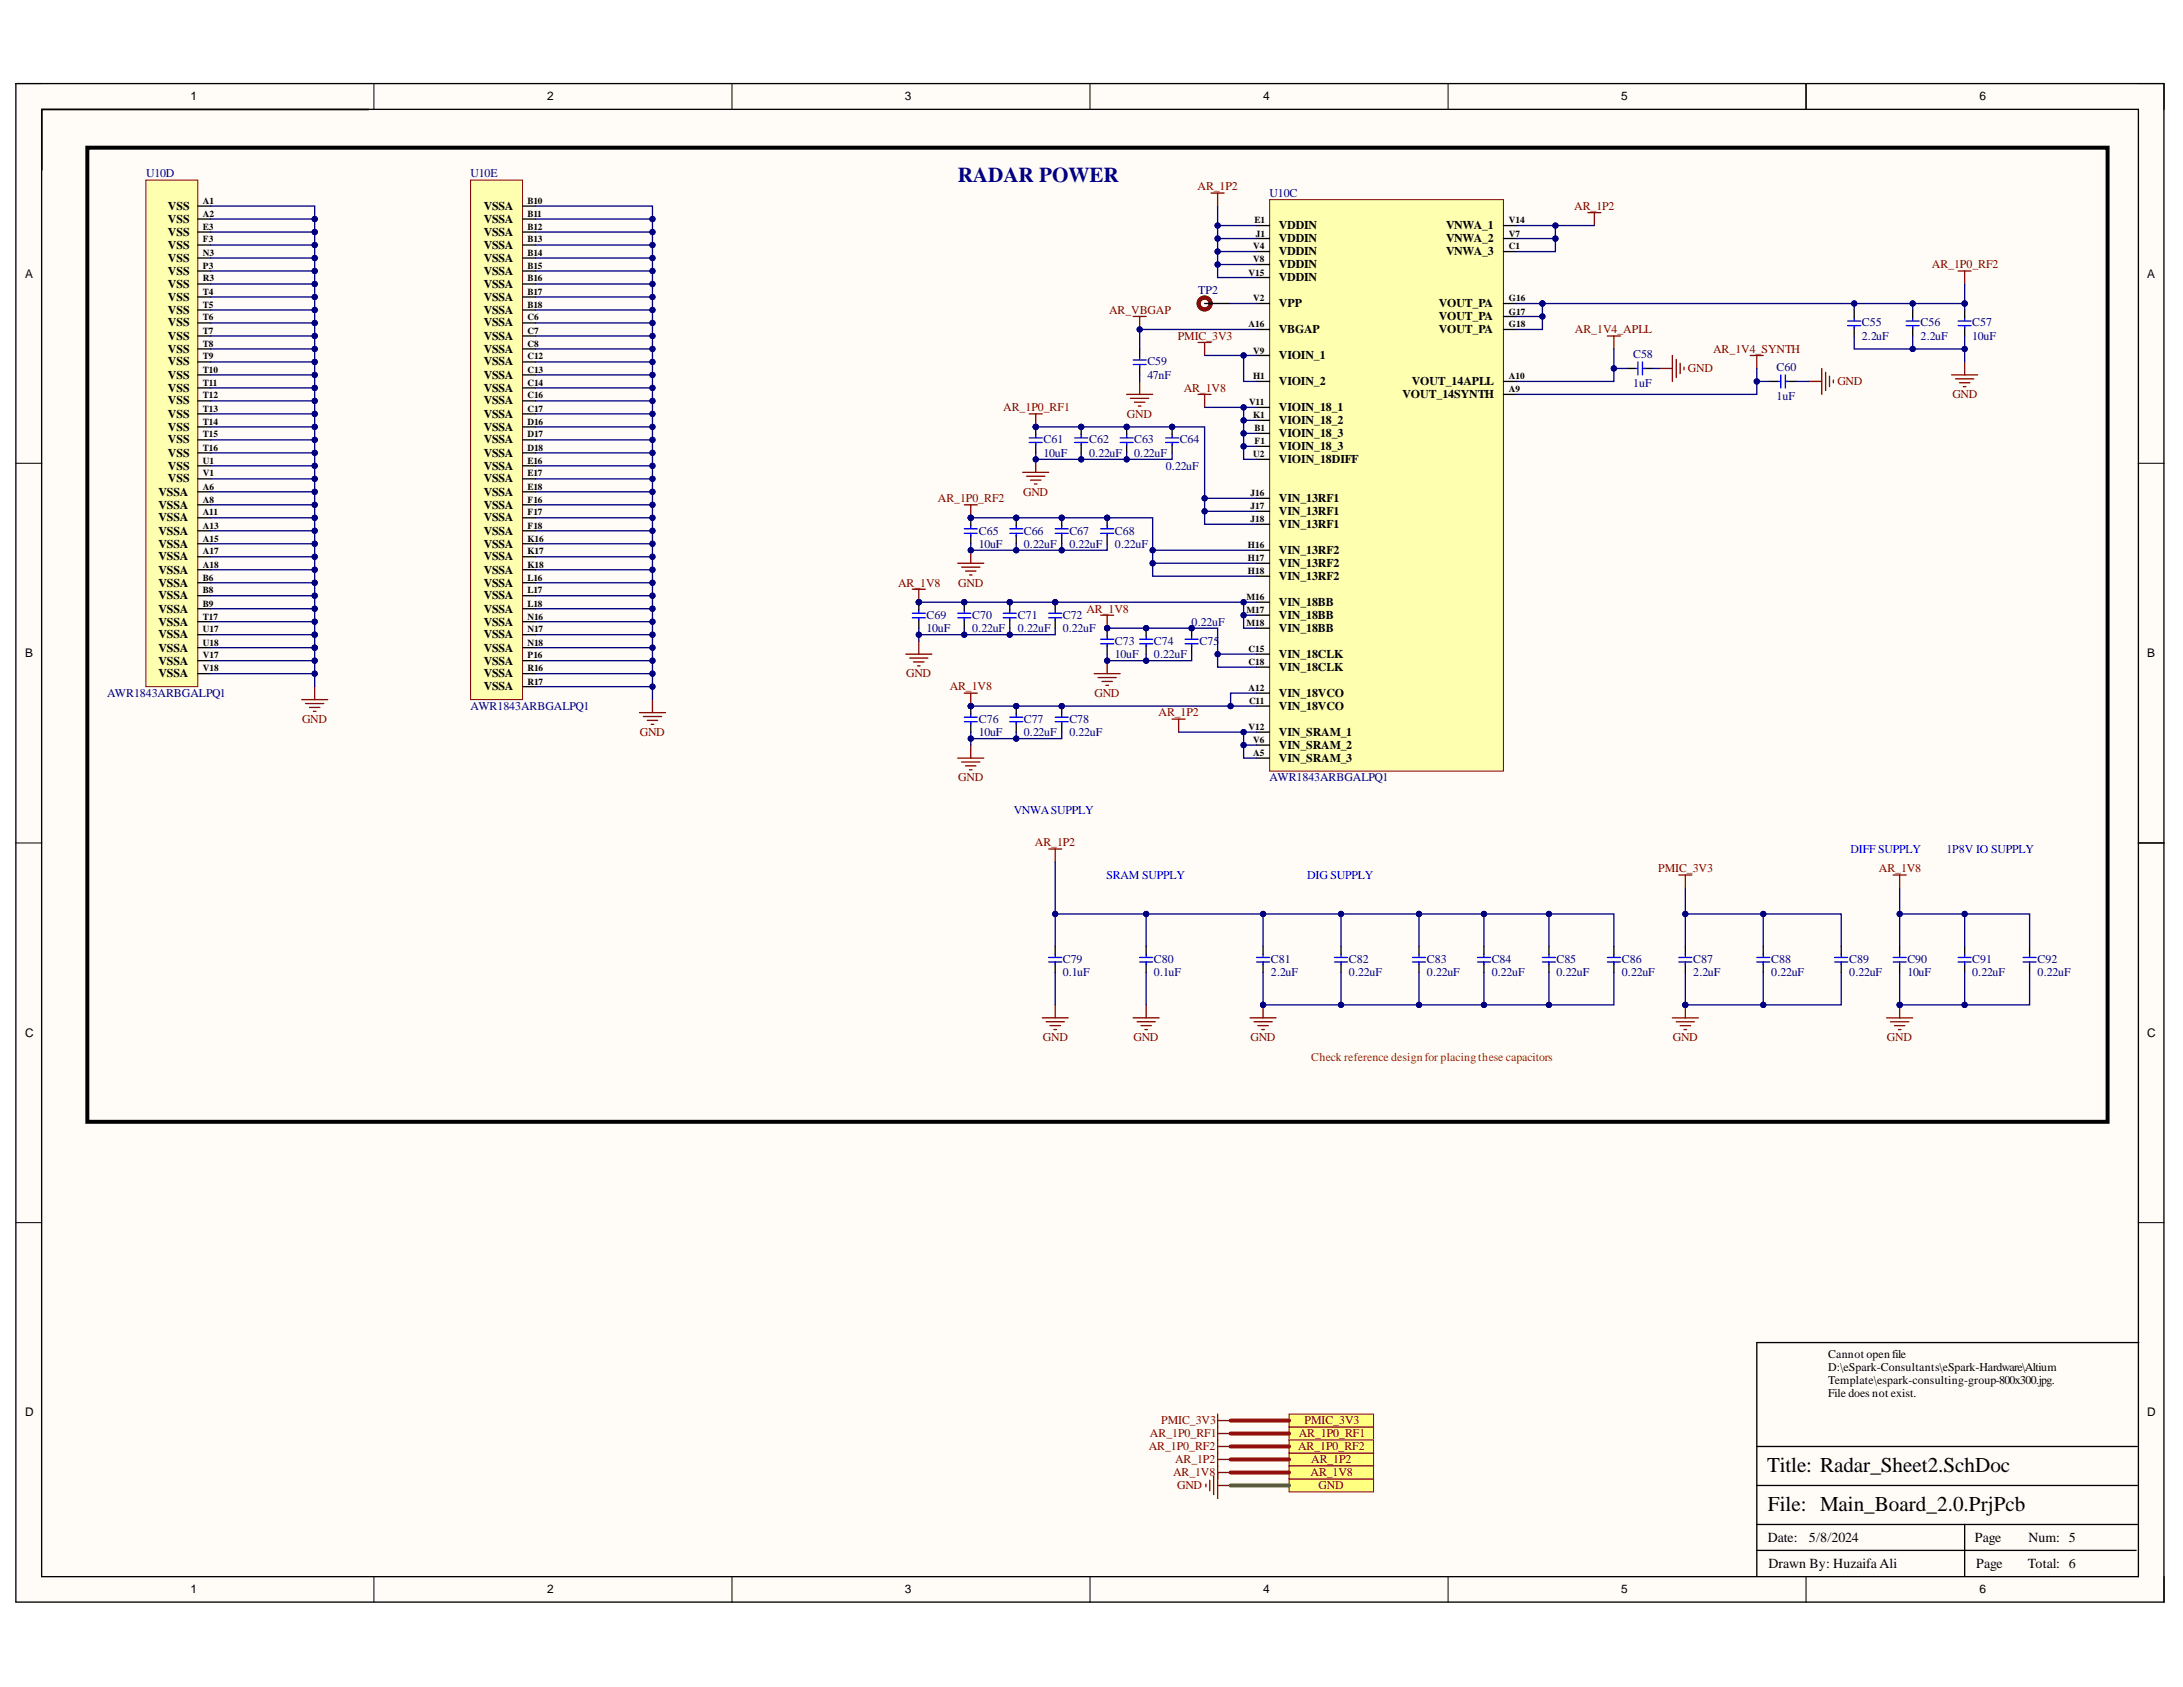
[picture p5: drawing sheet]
<svg xmlns="http://www.w3.org/2000/svg" width="279mm" height="216mm" viewBox="0 0 279 216" stroke-linecap="round" stroke-linejoin="round" font-family="sans-serif">
<defs><g id="words">
<text font-size="2.7" fill="#000080" x="122.6" y="23.3">RADAR POWER</text>
<g font-size="2.7">
<text x="226.2" y="188.3">Title: Radar_Sheet2.SchDoc</text>
<text x="226.3" y="193.3">File: Main_Board_2.0.PrjPcb</text>
</g>
<g font-size="1.8">
<text x="226.3" y="197.4">Date:</text>
<text x="231.5" y="197.4">5/8/2024</text>
<text x="252.8" y="197.4">Page</text>
<text x="259.6" y="197.4">Num: 5</text>
<text x="226.4" y="200.7">Drawn By: Huzaifa Ali</text>
<text x="252.9" y="200.7">Page</text>
<text x="259.5" y="200.7">Total: 6</text>
</g>
<g font-size="1.5">
<text x="24.4" y="12.9">1</text>
<text x="70" y="12.9">2</text>
<text x="115.8" y="12.9">3</text>
<text x="161.7" y="12.9">4</text>
<text x="207.5" y="12.9">5</text>
<text x="253.3" y="12.9">6</text>
<text x="21.5" y="26.9">VSS</text>
<text x="21.5" y="28.5">VSS</text>
<text x="61.9" y="26.9">VSSA</text>
<text x="61.9" y="28.5">VSSA</text>
<text x="163.7" y="29.3">VDDIN</text>
<text x="185.1" y="29.3">VNWA_1</text>
<text x="3.2" y="35.5">A</text>
<text x="21.5" y="30.2">VSS</text>
<text x="21.5" y="31.9">VSS</text>
<text x="21.5" y="33.5">VSS</text>
<text x="21.5" y="35.2">VSS</text>
<text x="61.9" y="30.2">VSSA</text>
<text x="61.9" y="31.9">VSSA</text>
<text x="61.9" y="33.5">VSSA</text>
<text x="61.9" y="35.2">VSSA</text>
<text x="163.7" y="31">VDDIN</text>
<text x="163.7" y="32.6">VDDIN</text>
<text x="163.7" y="34.3">VDDIN</text>
<text x="185.1" y="31">VNWA_2</text>
<text x="185.1" y="32.6">VNWA_3</text>
<text x="274.8" y="35.5">A</text>
<text x="21.5" y="36.9">VSS</text>
<text x="21.5" y="38.5">VSS</text>
<text x="21.5" y="40.2">VSS</text>
<text x="21.5" y="41.8">VSS</text>
<text x="61.9" y="36.9">VSSA</text>
<text x="61.9" y="38.5">VSSA</text>
<text x="61.9" y="40.2">VSSA</text>
<text x="61.9" y="41.8">VSSA</text>
<text x="163.7" y="36">VDDIN</text>
<text x="163.7" y="39.3">VPP</text>
<text x="184.2" y="39.3">VOUT_PA</text>
<text x="184.2" y="41">VOUT_PA</text>
<text x="21.5" y="43.5">VSS</text>
<text x="21.5" y="45.2">VSS</text>
<text x="21.5" y="46.8">VSS</text>
<text x="61.9" y="43.5">VSSA</text>
<text x="61.9" y="45.2">VSSA</text>
<text x="61.9" y="46.8">VSSA</text>
<text x="163.7" y="42.6">VBGAP</text>
<text x="163.7" y="46">VIOIN_1</text>
<text x="184.2" y="42.6">VOUT_PA</text>
<text x="21.5" y="48.5">VSS</text>
<text x="21.5" y="50.1">VSS</text>
<text x="21.5" y="51.8">VSS</text>
<text x="21.5" y="53.4">VSS</text>
<text x="61.9" y="48.5">VSSA</text>
<text x="61.9" y="50.1">VSSA</text>
<text x="61.9" y="51.8">VSSA</text>
<text x="61.9" y="53.4">VSSA</text>
<text x="163.7" y="49.3">VIOIN_2</text>
<text x="163.7" y="52.6">VIOIN_18_1</text>
<text x="179.5" y="51">VOUT_14SYNTH</text>
<text x="180.7" y="49.3">VOUT_14APLL</text>
<text x="21.5" y="55.1">VSS</text>
<text x="21.5" y="56.7">VSS</text>
<text x="21.5" y="58.4">VSS</text>
<text x="61.9" y="55.1">VSSA</text>
<text x="61.9" y="56.7">VSSA</text>
<text x="61.9" y="58.4">VSSA</text>
<text x="163.7" y="56">VIOIN_18_3</text>
<text x="163.7" y="57.6">VIOIN_18_3</text>
<text x="163.7" y="54.3">VIOIN_18_2</text>
<text x="163.7" y="59.3">VIOIN_18DIFF</text>
<text x="20.3" y="63.4">VSSA</text>
<text x="20.3" y="65.1">VSSA</text>
<text x="21.5" y="60.1">VSS</text>
<text x="21.5" y="61.7">VSS</text>
<text x="61.9" y="60.1">VSSA</text>
<text x="61.9" y="61.7">VSSA</text>
<text x="61.9" y="63.4">VSSA</text>
<text x="61.9" y="65.1">VSSA</text>
<text x="163.7" y="64.3">VIN_13RF1</text>
<text x="163.7" y="65.9">VIN_13RF1</text>
<text x="20.3" y="66.7">VSSA</text>
<text x="20.3" y="68.4">VSSA</text>
<text x="20.3" y="70.1">VSSA</text>
<text x="20.3" y="71.7">VSSA</text>
<text x="61.9" y="66.7">VSSA</text>
<text x="61.9" y="68.4">VSSA</text>
<text x="61.9" y="70.1">VSSA</text>
<text x="61.9" y="71.7">VSSA</text>
<text x="163.7" y="70.9">VIN_13RF2</text>
<text x="163.7" y="67.6">VIN_13RF1</text>
<text x="20.3" y="73.4">VSSA</text>
<text x="20.3" y="75.1">VSSA</text>
<text x="20.3" y="76.7">VSSA</text>
<text x="61.9" y="73.4">VSSA</text>
<text x="61.9" y="75.1">VSSA</text>
<text x="61.9" y="76.7">VSSA</text>
<text x="163.7" y="72.6">VIN_13RF2</text>
<text x="163.7" y="74.2">VIN_13RF2</text>
<text x="163.7" y="77.5">VIN_18BB</text>
<text x="20.3" y="78.4">VSSA</text>
<text x="20.3" y="80.1">VSSA</text>
<text x="20.3" y="81.7">VSSA</text>
<text x="20.3" y="83.4">VSSA</text>
<text x="61.9" y="78.4">VSSA</text>
<text x="61.9" y="80.1">VSSA</text>
<text x="61.9" y="81.7">VSSA</text>
<text x="61.9" y="83.4">VSSA</text>
<text x="163.7" y="79.2">VIN_18BB</text>
<text x="163.7" y="80.8">VIN_18BB</text>
<text x="3.2" y="84.1">B</text>
<text x="20.3" y="85.1">VSSA</text>
<text x="20.3" y="86.7">VSSA</text>
<text x="61.9" y="85.1">VSSA</text>
<text x="61.9" y="86.7">VSSA</text>
<text x="61.9" y="88.4">VSSA</text>
<text x="163.7" y="89.2">VIN_18VCO</text>
<text x="163.7" y="84.2">VIN_18CLK</text>
<text x="163.7" y="85.8">VIN_18CLK</text>
<text x="274.8" y="84.1">B</text>
<text x="163.7" y="90.8">VIN_18VCO</text>
<text x="163.7" y="94.2">VIN_SRAM_1</text>
<text x="163.7" y="95.8">VIN_SRAM_2</text>
<text x="163.7" y="97.5">VIN_SRAM_3</text>
<text x="3.2" y="132.7">C</text>
<text x="274.8" y="132.7">C</text>
<text x="234" y="173.8">Cannot open file</text>
<text x="234" y="175.5">D:\eSpark-Consultants\eSpark-Hardware\Altium</text>
<text x="234" y="177.2">Template\espark-consulting-group-800x300.jpg.</text>
<text x="234" y="178.8">File does not exist.</text>
<text x="3.2" y="181.2">D</text>
<text x="274.8" y="181.2">D</text>
<text x="24.4" y="203.9">1</text>
<text x="70" y="203.9">2</text>
<text x="115.8" y="203.9">3</text>
<text x="161.7" y="203.9">4</text>
<text x="207.5" y="203.9">5</text>
<text x="253.3" y="203.9">6</text>
</g>
<g font-size="1.5" fill="#000080">
<text x="18.7" y="22.7">U10D</text>
<text x="60.2" y="22.7">U10E</text>
<text x="162.5" y="25.2">U10C</text>
<text x="153.4" y="37.6">TP2</text>
<text x="238.3" y="41.8">C55</text>
<text x="245.8" y="41.8">C56</text>
<text x="252.4" y="41.8">C57</text>
<text x="146.8" y="46.8">C59</text>
<text x="209" y="45.8">C58</text>
<text x="227.4" y="47.4">C60</text>
<text x="238.3" y="43.5">2.2uF</text>
<text x="245.8" y="43.5">2.2uF</text>
<text x="252.4" y="43.5">10uF</text>
<text x="146.8" y="48.5">47nF</text>
<text x="209" y="49.5">1uF</text>
<text x="227.4" y="51.2">1uF</text>
<text x="133.6" y="56.7">C61</text>
<text x="133.6" y="58.4">10uF</text>
<text x="139.4" y="56.7">C62</text>
<text x="139.4" y="58.4">0.22uF</text>
<text x="145.2" y="56.7">C63</text>
<text x="145.2" y="58.4">0.22uF</text>
<text x="151" y="56.7">C64</text>
<text x="149.2" y="60.1">0.22uF</text>
<text x="125.3" y="68.4">C65</text>
<text x="125.3" y="70.1">10uF</text>
<text x="131" y="68.4">C66</text>
<text x="131" y="70.1">0.22uF</text>
<text x="136.9" y="68.4">C67</text>
<text x="136.9" y="70.1">0.22uF</text>
<text x="142.7" y="68.4">C68</text>
<text x="142.7" y="70.1">0.22uF</text>
<text x="118.6" y="79.2">C69</text>
<text x="118.6" y="80.8">10uF</text>
<text x="124.4" y="79.2">C70</text>
<text x="124.4" y="80.8">0.22uF</text>
<text x="130.3" y="79.2">C71</text>
<text x="130.3" y="80.8">0.22uF</text>
<text x="136" y="79.2">C72</text>
<text x="136" y="80.8">0.22uF</text>
<text x="142.7" y="82.5">C73</text>
<text x="147.7" y="82.5">C74</text>
<text x="152.5" y="80.1">0.22uF</text>
<text x="153.5" y="82.5">C75</text>
<text x="13.7" y="89.2">AWR1843ARBGALPQ1</text>
<text x="142.7" y="84.2">10uF</text>
<text x="147.7" y="84.2">0.22uF</text>
<text x="60.2" y="90.8">AWR1843ARBGALPQ1</text>
<text x="125.3" y="92.5">C76</text>
<text x="125.3" y="94.2">10uF</text>
<text x="131" y="92.5">C77</text>
<text x="131" y="94.2">0.22uF</text>
<text x="136.9" y="92.5">C78</text>
<text x="136.9" y="94.2">0.22uF</text>
<text x="162.5" y="100">AWR1843ARBGALPQ1</text>
<text x="136" y="123.3">C79</text>
<text x="136" y="124.9">0.1uF</text>
<text x="147.7" y="123.3">C80</text>
<text x="147.7" y="124.9">0.1uF</text>
<text x="162.7" y="123.3">C81</text>
<text x="162.7" y="124.9">2.2uF</text>
<text x="172.6" y="123.3">C82</text>
<text x="172.6" y="124.9">0.22uF</text>
<text x="182.6" y="123.3">C83</text>
<text x="182.6" y="124.9">0.22uF</text>
<text x="190.9" y="123.3">C84</text>
<text x="190.9" y="124.9">0.22uF</text>
<text x="199.2" y="123.3">C85</text>
<text x="199.2" y="124.9">0.22uF</text>
<text x="207.6" y="123.3">C86</text>
<text x="207.6" y="124.9">0.22uF</text>
<text x="216.7" y="123.3">C87</text>
<text x="216.7" y="124.9">2.2uF</text>
<text x="226.7" y="123.3">C88</text>
<text x="226.7" y="124.9">0.22uF</text>
<text x="236.7" y="123.3">C89</text>
<text x="236.7" y="124.9">0.22uF</text>
<text x="244.1" y="123.3">C90</text>
<text x="244.1" y="124.9">10uF</text>
<text x="252.4" y="123.3">C91</text>
<text x="252.4" y="124.9">0.22uF</text>
<text x="260.8" y="123.3">C92</text>
<text x="260.8" y="124.9">0.22uF</text>
</g>
<g font-size="1.5" fill="#800000">
<text x="153.3" y="24.4">AR_1P2</text>
<text x="201.5" y="26.9">AR_1P2</text>
<text x="247.3" y="34.3">AR_1P0_RF2</text>
<text x="141.9" y="40.2">AR_VBGAP</text>
<text x="150.7" y="43.5">PMIC_3V3</text>
<text x="201.6" y="42.6">AR_1V4_APLL</text>
<text x="216" y="47.6">GND</text>
<text x="219.3" y="45.2">AR_1V4_SYNTH</text>
<text x="128.4" y="52.6">AR_1P0_RF1</text>
<text x="144.2" y="53.4">GND</text>
<text x="151.5" y="50.1">AR_1V8</text>
<text x="235.2" y="49.3">GND</text>
<text x="249.9" y="51">GND</text>
<text x="120" y="64.3">AR_1P0_RF2</text>
<text x="130.9" y="63.4">GND</text>
<text x="115" y="75.1">AR_1V8</text>
<text x="122.7" y="75.1">GND</text>
<text x="139.1" y="78.4">AR_1V8</text>
<text x="116" y="86.7">GND</text>
<text x="121.6" y="88.4">AR_1V8</text>
<text x="140.1" y="89.2">GND</text>
<text x="38.7" y="92.5">GND</text>
<text x="81.9" y="94.2">GND</text>
<text x="148.3" y="91.7">AR_1P2</text>
<text x="122.7" y="100">GND</text>
<text x="132.5" y="108.3">AR_1P2</text>
<text x="212.2" y="111.6">PMIC_3V3</text>
<text x="240.5" y="111.6">AR_1V8</text>
<text x="133.5" y="133.3">GND</text>
<text x="145.1" y="133.3">GND</text>
<text x="160" y="133.3">GND</text>
<text x="214.1" y="133.3">GND</text>
<text x="241.5" y="133.3">GND</text>
<text x="147" y="185.6">AR_1P0_RF2</text>
<text x="147.2" y="183.9">AR_1P0_RF1</text>
<text x="148.6" y="182.2">PMIC_3V3</text>
<text x="166.1" y="185.6">AR_1P0_RF2</text>
<text x="166.2" y="183.9">AR_1P0_RF1</text>
<text x="167" y="182.2">PMIC_3V3</text>
<text x="150.1" y="188.9">AR_1V8</text>
<text x="150.4" y="187.2">AR_1P2</text>
<text x="150.7" y="190.6">GND</text>
<text x="167.7" y="188.9">AR_1V8</text>
<text x="167.8" y="187.2">AR_1P2</text>
<text x="168.8" y="190.6">GND</text>
</g>
<g font-size="1.5" fill="#00f">
<text x="129.8" y="104.2">VNWASUPPLY</text>
<text x="141.6" y="112.5">SRAM SUPPLY</text>
<text x="167.3" y="112.5">DIG SUPPLY</text>
<text x="236.9" y="109.2">DIFF SUPPLY</text>
<text x="249.1" y="109.2">1P8V IO SUPPLY</text>
</g>
<text font-size="1.5" fill="#f00" x="167.8" y="135.7">Check reference design for placingthese capacitors</text>
<g font-size="1.2">
<text x="26" y="26.1">A1</text>
<text x="26" y="27.7">A2</text>
<text x="26" y="29.4">E3</text>
<text x="67.5" y="26.1">B10</text>
<text x="67.5" y="27.7">B11</text>
<text x="67.5" y="29.4">B12</text>
<text x="160.6" y="28.6">E1</text>
<text x="193.1" y="28.6">V14</text>
<text x="26" y="31">F3</text>
<text x="26" y="32.7">N3</text>
<text x="26" y="34.4">P3</text>
<text x="67.5" y="31">B13</text>
<text x="67.5" y="32.7">B14</text>
<text x="67.5" y="34.4">B15</text>
<text x="159.8" y="35.3">V15</text>
<text x="160.4" y="31.9">V4</text>
<text x="160.4" y="33.6">V8</text>
<text x="160.7" y="30.3">J1</text>
<text x="193.1" y="30.3">V7</text>
<text x="193.1" y="31.9">C1</text>
<text x="26" y="36">R3</text>
<text x="26" y="37.7">T4</text>
<text x="26" y="39.4">T5</text>
<text x="26" y="41">T6</text>
<text x="67.5" y="36">B16</text>
<text x="67.5" y="37.7">B17</text>
<text x="67.5" y="39.4">B18</text>
<text x="67.5" y="41">C6</text>
<text x="159.8" y="41.9">A16</text>
<text x="160.4" y="38.6">V2</text>
<text x="193.1" y="38.6">G16</text>
<text x="193.1" y="40.3">G17</text>
<text x="193.1" y="41.9">G18</text>
<text x="26" y="42.7">T7</text>
<text x="26" y="44.4">T8</text>
<text x="26" y="46">T9</text>
<text x="26" y="47.7">T10</text>
<text x="67.5" y="42.7">C7</text>
<text x="67.5" y="44.4">C8</text>
<text x="67.5" y="46">C12</text>
<text x="67.5" y="47.7">C13</text>
<text x="160.4" y="45.2">V9</text>
<text x="26" y="49.4">T11</text>
<text x="26" y="51">T12</text>
<text x="26" y="52.7">T13</text>
<text x="67.5" y="49.4">C14</text>
<text x="67.5" y="51">C16</text>
<text x="67.5" y="52.7">C17</text>
<text x="159.9" y="51.8">V11</text>
<text x="160.4" y="48.5">H1</text>
<text x="160.4" y="53.5">K1</text>
<text x="193.1" y="48.5">A10</text>
<text x="193.1" y="50.2">A9</text>
<text x="26" y="54.4">T14</text>
<text x="26" y="56">T15</text>
<text x="26" y="57.7">T16</text>
<text x="26" y="59.4">U1</text>
<text x="67.5" y="54.4">D16</text>
<text x="67.5" y="56">D17</text>
<text x="67.5" y="57.7">D18</text>
<text x="67.5" y="59.4">E16</text>
<text x="160.4" y="58.5">U2</text>
<text x="160.6" y="55.1">B1</text>
<text x="160.6" y="56.8">F1</text>
<text x="26" y="61">V1</text>
<text x="26" y="62.7">A6</text>
<text x="26" y="64.4">A8</text>
<text x="26" y="66">A11</text>
<text x="67.5" y="61">E17</text>
<text x="67.5" y="62.7">E18</text>
<text x="67.5" y="64.4">F16</text>
<text x="67.5" y="66">F17</text>
<text x="160" y="63.5">J16</text>
<text x="160" y="65.1">J17</text>
<text x="26" y="67.7">A13</text>
<text x="26" y="69.3">A15</text>
<text x="26" y="70.9">A17</text>
<text x="67.5" y="67.7">F18</text>
<text x="67.5" y="69.3">K16</text>
<text x="67.5" y="70.9">K17</text>
<text x="159.7" y="70.1">H16</text>
<text x="159.7" y="71.8">H17</text>
<text x="160" y="66.8">J18</text>
<text x="26" y="72.6">A18</text>
<text x="26" y="74.3">B6</text>
<text x="26" y="75.9">B8</text>
<text x="26" y="77.6">B9</text>
<text x="67.5" y="72.6">K18</text>
<text x="67.5" y="74.3">L16</text>
<text x="67.5" y="75.9">L17</text>
<text x="67.5" y="77.6">L18</text>
<text x="159.5" y="76.8">M16</text>
<text x="159.7" y="73.5">H18</text>
<text x="26" y="79.3">T17</text>
<text x="26" y="80.9">U17</text>
<text x="26" y="82.6">U18</text>
<text x="67.5" y="79.3">N16</text>
<text x="67.5" y="80.9">N17</text>
<text x="67.5" y="82.6">N18</text>
<text x="159.5" y="78.5">M17</text>
<text x="159.5" y="80.1">M18</text>
<text x="159.8" y="83.5">C15</text>
<text x="26" y="84.2">V17</text>
<text x="26" y="85.9">V18</text>
<text x="67.5" y="84.2">P16</text>
<text x="67.5" y="85.9">R16</text>
<text x="67.5" y="87.6">R17</text>
<text x="159.8" y="88.5">A12</text>
<text x="159.8" y="85.1">C18</text>
<text x="159.8" y="93.4">V12</text>
<text x="159.9" y="90.1">C11</text>
<text x="160.4" y="95">V6</text>
<text x="160.4" y="96.7">A5</text>
</g>
</g></defs>
<g fill="#fffcf8">
<path d="M2 10.7h275v194.4h-275z" fill-rule="evenodd"/>
<path d="M5.4 14h268.3v187.7h-268.3z" fill-rule="evenodd"/>
</g>
<g fill="none" stroke="#000" stroke-width=".13">
<path d="M2 10.7h3.4M47.9 10.7v3.3M93.7 10.7v3.3M139.5 10.7v3.3M185.3 10.7v3.3M231.2 10.7v3.3M273.7 10.7h3.3v3.3M2 59.3h3.4M273.7 59.3h3.3M2 107.9h3.4M273.7 107.9h3.3M2 156.5h3.4"/>
<path d="M273.7 156.5h3.3M47.9 201.7v3.4M93.7 201.7v3.4M139.5 201.7v3.4M185.3 201.7v3.4M231.2 201.7v3.4M277 201.7v3.4"/>
</g>
<path d="M2 10.7h275v194.3h-275zM5.3 14h268.4v187.8h-268.4zM5.3 14h41.9M231.2 10.7v3.3M273.7 107.9h3.3M273.7 171.8h-48.8v29.9M224.9 198.4h48.5M224.9 195.1h48.7M224.9 190.1h48.7M224.9 185.1h48.7M251.5 195.1v6.6" fill="none" stroke="#000" stroke-width=".17"/>
<path d="M18.7 23h6.6v64.9h-6.6z" fill-rule="evenodd" fill="#ffffb0"/>
<path d="M18.7 23h6.6v64.9h-6.6z" fill="none" stroke="#800000" stroke-width=".13"/>
<g fill="none" stroke="#000" stroke-width=".17">
<path d="M25.3 26.4h1.7M25.3 28h1.7M25.3 29.7h1.7M25.3 31.4h1.7M25.3 33h1.7M25.3 34.7h1.7M25.3 36.3h1.7M25.3 38h1.7M25.3 39.7h1.7M25.3 41.3h1.7M25.3 43h1.7M25.3 44.7h1.7"/>
<path d="M25.3 46.3h1.7M25.3 48h1.7M25.3 49.6h1.7M25.3 51.3h1.7M25.3 53h1.7M25.3 54.6h1.7M25.3 56.3h1.7M25.3 58h1.7M25.3 59.6h1.7M25.3 61.3h1.7M25.3 62.9h1.7M25.3 64.6h1.7"/>
<path d="M25.3 66.3h1.7M25.3 67.9h1.7M25.3 69.6h1.7M25.3 71.3h1.7M25.3 72.9h1.7M25.3 74.6h1.7M25.3 76.2h1.7M25.3 77.9h1.7M25.3 79.6h1.7M25.3 81.2h1.7M25.3 82.9h1.7M25.3 84.6h1.7"/>
<path d="M25.3 86.2h1.7"/>
</g>
<path d="M60.2 23h6.7v66.5h-6.7z" fill-rule="evenodd" fill="#ffffb0"/>
<path d="M60.2 23h6.7v66.5h-6.7z" fill="none" stroke="#800000" stroke-width=".13"/>
<g fill="none" stroke="#000" stroke-width=".17">
<path d="M66.9 26.4h1.6M66.9 28h1.6M66.9 29.7h1.6M66.9 31.4h1.6M66.9 33h1.6M66.9 34.7h1.6M66.9 36.3h1.6M66.9 38h1.6M66.9 39.7h1.6M66.9 41.3h1.6M66.9 43h1.6M66.9 44.7h1.6"/>
<path d="M66.9 46.3h1.6M66.9 48h1.6M66.9 49.6h1.6M66.9 51.3h1.6M66.9 53h1.6M66.9 54.6h1.6M66.9 56.3h1.6M66.9 58h1.6M66.9 59.6h1.6M66.9 61.3h1.6M66.9 62.9h1.6M66.9 64.6h1.6"/>
<path d="M66.9 66.3h1.6M66.9 67.9h1.6M66.9 69.6h1.6M66.9 71.3h1.6M66.9 72.9h1.6M66.9 74.6h1.6M66.9 76.2h1.6M66.9 77.9h1.6M66.9 79.6h1.6M66.9 81.2h1.6M66.9 82.9h1.6M66.9 84.6h1.6"/>
<path d="M66.9 86.2h1.6M66.9 87.9h1.6"/>
</g>
<g fill="none" stroke="#800000" stroke-width=".17">
<path d="M38.6 89.5h3.3M39.1 90h2.3M39.6 90.5h1.3M40.1 91h.3M40.3 87.9v1.6M81.8 91.2h3.4M82.3 91.7h2.4M82.8 92.2h1.4M83.3 92.7h.4M83.5 89.5v1.7M241.5 130.3h3.3M242 130.8h2.3"/>
<path d="M242.5 131.3h1.3M243 131.8h.3M243.1 128.6v1.7"/>
</g>
<circle cx="243.1" cy="128.6" r=".33" fill="#000080"/>
<circle cx="243.1" cy="128.6" r=".33" fill="none" stroke="#000080" stroke-width=".13"/>
<path d="M214 130.3h3.4M214.5 130.8h2.4M215 131.3h1.4M215.5 131.8h.4M215.7 128.6v1.7" fill="none" stroke="#800000" stroke-width=".17"/>
<circle cx="215.7" cy="128.6" r=".33" fill="#000080"/>
<circle cx="215.7" cy="128.6" r=".33" fill="none" stroke="#000080" stroke-width=".13"/>
<path d="M160 130.3h3.3M160.5 130.8h2.3M161 131.3h1.3M161.5 131.8h.3M161.7 128.6v1.7" fill="none" stroke="#800000" stroke-width=".17"/>
<circle cx="161.7" cy="128.6" r=".33" fill="#000080"/>
<circle cx="161.7" cy="128.6" r=".33" fill="none" stroke="#000080" stroke-width=".13"/>
<g fill="none" stroke="#800000" stroke-width=".17">
<path d="M134.2 108.7h1.7M135.1 108.7v1.6M214.9 112h1.6M215.7 112v1.6M242.3 112h1.7M243.1 112v1.6M133.4 130.3h3.3M133.9 130.8h2.3M134.4 131.3h1.3M134.9 131.8h.3M135.1 128.6v1.7M145 130.3h3.4"/>
<path d="M145.5 130.8h2.4M146 131.3h1.4M146.5 131.8h.4M146.7 128.6v1.7M154.3 189.9v.4M154.8 189.4v1.4M155.3 188.9v2.4M155.8 188.4v3.4M155.8 190.1h1.7"/>
</g>
<path d="M165 189.3h10.8v1.6h-10.8z" fill-rule="evenodd" fill="#ffff80"/>
<path d="M165 189.3h10.8v1.6h-10.8z" fill="none" stroke="#800000" stroke-width=".13"/>
<path d="M165 182.6h10.8v1.7h-10.8z" fill-rule="evenodd" fill="#ffff80"/>
<path d="M165 182.6h10.8v1.7h-10.8z" fill="none" stroke="#800000" stroke-width=".13"/>
<path d="M155.8 182.6v1.7M155.8 183.5h1.7" fill="none" stroke="#800000" stroke-width=".17"/>
<path d="M165 181h10.8v1.6h-10.8z" fill-rule="evenodd" fill="#ffff80"/>
<path d="M165 181h10.8v1.6h-10.8z" fill="none" stroke="#800000" stroke-width=".13"/>
<path d="M155.8 181v1.6M155.8 181.8h1.7" fill="none" stroke="#800000" stroke-width=".17"/>
<path d="M165 186h10.8v1.6h-10.8z" fill-rule="evenodd" fill="#ffff80"/>
<path d="M165 186h10.8v1.6h-10.8z" fill="none" stroke="#800000" stroke-width=".13"/>
<path d="M155.8 186v1.6M155.8 186.8h1.7" fill="none" stroke="#800000" stroke-width=".17"/>
<path d="M165 184.3h10.8v1.7h-10.8z" fill-rule="evenodd" fill="#ffff80"/>
<path d="M165 184.3h10.8v1.7h-10.8z" fill="none" stroke="#800000" stroke-width=".13"/>
<path d="M155.8 184.3v1.7M155.8 185.1h1.7" fill="none" stroke="#800000" stroke-width=".17"/>
<g fill="none" stroke="#000" stroke-width=".17">
<path d="M135.1 121.1v1M135.1 123.4v1M146.7 121.1v1M146.7 123.4v1M161.7 121.1v1M161.7 123.4v1M171.6 121.1v1M171.6 123.4v1M181.6 121.1v1M181.6 123.4v1M189.9 121.1v1M189.9 123.4v1"/>
<path d="M198.2 121.1v1M198.2 123.4v1M206.6 121.1v1M206.6 123.4v1M215.7 121.1v1M215.7 123.4v1M225.7 121.1v1M225.7 123.4v1M235.7 121.1v1M235.7 123.4v1"/>
</g>
<g fill="none" stroke="#00f" stroke-width=".17">
<path d="M134.2 123.1h1.7M134.2 122.5h1.7M135.1 122.1v.4M135.1 123.1v.3M145.9 123.1h1.6M145.9 122.5h1.6M146.7 122.1v.4M146.7 123.1v.3M160.8 123.1h1.7M160.8 122.5h1.7M161.7 122.1v.4M161.7 123.1v.3"/>
<path d="M170.8 123.1h1.7M170.8 122.5h1.7M171.6 122.1v.4M171.6 123.1v.3M180.8 123.1h1.7M180.8 122.5h1.7M181.6 122.1v.3M181.6 123.1v.4M189.1 123.1h1.7M189.1 122.5h1.7M189.9 122.1v.3M189.9 123.1v.4"/>
<path d="M197.4 123.1h1.7M197.4 122.5h1.7M198.2 122.1v.3M198.2 123.1v.4M205.7 123.1h1.7M205.7 122.5h1.7M206.6 122.1v.3M206.6 123.1v.4M214.9 123.1h1.6M214.9 122.5h1.6M215.7 122.1v.3M215.7 123.1v.4"/>
<path d="M224.9 123.1h1.6M224.9 122.5h1.6M225.7 122.1v.3M225.7 123.1v.4M234.8 123.1h1.7M234.8 122.5h1.7M235.7 122.1v.3M235.7 123.1v.4"/>
</g>
<path d="M162.5 25.5h29.9v73.2h-29.9z" fill-rule="evenodd" fill="#ffffb0"/>
<path d="M162.5 25.5h29.9v73.2h-29.9z" fill="none" stroke="#800000" stroke-width=".13"/>
<g fill="none" stroke="#000" stroke-width=".17">
<path d="M160.8 28.9h1.7M160.8 30.5h1.7M160.8 32.2h1.7M160.8 33.9h1.7M160.8 35.5h1.7M160.8 38.8h1.7M192.4 28.9h1.7M192.4 30.5h1.7M192.4 32.2h1.7M192.4 38.8h1.7M160.8 48.8h1.7M160.8 42.2h1.7"/>
<path d="M160.8 55.5h1.7M160.8 57.1h1.7M160.8 53.8h1.7M160.8 58.8h1.7M160.8 45.5h1.7M160.8 52.1h1.7M192.4 48.8h1.7M192.4 50.5h1.7M192.4 40.5h1.7M192.4 42.2h1.7M160.8 63.8h1.7M160.8 70.4h1.7"/>
<path d="M160.8 65.4h1.7M160.8 72.1h1.7M160.8 67.1h1.7M160.8 73.7h1.7M160.8 77.1h1.7M160.8 78.7h1.7M160.8 88.7h1.7M160.8 80.4h1.7M160.8 83.7h1.7M160.8 85.4h1.7M160.8 90.4h1.7M160.8 93.7h1.7"/>
<path d="M160.8 95.4h1.7M160.8 97h1.7"/>
</g>
<path d="M116.8 75.4h1.6M117.6 75.4v1.7" fill="none" stroke="#800000" stroke-width=".17"/>
<circle cx="117.6" cy="77.1" r=".33" fill="#000080"/>
<circle cx="117.6" cy="77.1" r=".33" fill="none" stroke="#000080" stroke-width=".13"/>
<path d="M123.4 88.7h1.7M124.2 88.7v1.7" fill="none" stroke="#800000" stroke-width=".17"/>
<circle cx="124.2" cy="90.4" r=".33" fill="#000080"/>
<circle cx="124.2" cy="90.4" r=".33" fill="none" stroke="#000080" stroke-width=".13"/>
<path d="M140.9 78.7h1.6M141.7 78.7v1.7" fill="none" stroke="#800000" stroke-width=".17"/>
<circle cx="141.7" cy="80.4" r=".33" fill="#000080"/>
<circle cx="141.7" cy="80.4" r=".33" fill="none" stroke="#000080" stroke-width=".13"/>
<path d="M131.7 53h1.7M132.6 53v1.6" fill="none" stroke="#800000" stroke-width=".17"/>
<circle cx="132.6" cy="54.6" r=".33" fill="#000080"/>
<circle cx="132.6" cy="54.6" r=".33" fill="none" stroke="#000080" stroke-width=".13"/>
<path d="M123.4 64.6h1.7M124.2 64.6v1.7" fill="none" stroke="#800000" stroke-width=".17"/>
<circle cx="124.2" cy="66.3" r=".33" fill="#000080"/>
<circle cx="124.2" cy="66.3" r=".33" fill="none" stroke="#000080" stroke-width=".13"/>
<g fill="none" stroke="#800000" stroke-width=".17">
<path d="M155 24.7h1.7M155.8 24.7v1.7M203.2 27.2h1.7M204.1 27.2v1.7M145 40.5h1.7M145.9 40.5v1.7M153.3 50.5h1.7M153.3 43.8h1.7M154.2 43.8v1.7M154.2 50.5v1.6M205.7 43h1.7M206.6 43v1.7"/>
<path d="M150 92h1.7M150.9 92v1.7"/>
</g>
<circle cx="145.9" cy="42.2" r=".33" fill="#000080"/>
<circle cx="145.9" cy="42.2" r=".33" fill="none" stroke="#000080" stroke-width=".13"/>
<circle cx="123.4" cy="77.1" r=".33" fill="#000080"/>
<circle cx="123.4" cy="77.1" r=".33" fill="none" stroke="#000080" stroke-width=".13"/>
<path d="M123.4 77.1v1M123.4 79.3v1.1" fill="none" stroke="#000" stroke-width=".17"/>
<path d="M122.6 79.1h1.6M122.6 78.5h1.6M123.4 78.1v.3M123.4 79.1v.3" fill="none" stroke="#00f" stroke-width=".17"/>
<circle cx="123.4" cy="77.1" r=".33" fill="#000080"/>
<circle cx="123.4" cy="77.1" r=".33" fill="none" stroke="#000080" stroke-width=".13"/>
<circle cx="117.6" cy="77.1" r=".33" fill="#000080"/>
<circle cx="117.6" cy="77.1" r=".33" fill="none" stroke="#000080" stroke-width=".13"/>
<path d="M117.6 77.1v1M117.6 79.3v1.1" fill="none" stroke="#000" stroke-width=".17"/>
<path d="M116.8 79.1h1.6M116.8 78.5h1.6M117.6 78.1v.3M117.6 79.1v.3" fill="none" stroke="#00f" stroke-width=".17"/>
<circle cx="117.6" cy="77.1" r=".33" fill="#000080"/>
<circle cx="117.6" cy="77.1" r=".33" fill="none" stroke="#000080" stroke-width=".13"/>
<circle cx="129.2" cy="77.1" r=".33" fill="#000080"/>
<circle cx="129.2" cy="77.1" r=".33" fill="none" stroke="#000080" stroke-width=".13"/>
<path d="M129.2 77.1v1M129.2 79.3v1.1" fill="none" stroke="#000" stroke-width=".17"/>
<path d="M128.4 79.1h1.7M128.4 78.5h1.7M129.2 78.1v.3M129.2 79.1v.3" fill="none" stroke="#00f" stroke-width=".17"/>
<circle cx="129.2" cy="77.1" r=".33" fill="#000080"/>
<circle cx="129.2" cy="77.1" r=".33" fill="none" stroke="#000080" stroke-width=".13"/>
<circle cx="135.1" cy="77.1" r=".33" fill="#000080"/>
<circle cx="135.1" cy="77.1" r=".33" fill="none" stroke="#000080" stroke-width=".13"/>
<path d="M135.1 77.1v1M135.1 79.3v1.1" fill="none" stroke="#000" stroke-width=".17"/>
<path d="M134.2 79.1h1.7M134.2 78.5h1.7M135.1 78.1v.3M135.1 79.1v.3" fill="none" stroke="#00f" stroke-width=".17"/>
<circle cx="135.1" cy="77.1" r=".33" fill="#000080"/>
<circle cx="135.1" cy="77.1" r=".33" fill="none" stroke="#000080" stroke-width=".13"/>
<path d="M115.9 83.7h3.4M116.4 84.2h2.4M116.9 84.7h1.4M117.4 85.2h.4M117.6 82.1v1.6" fill="none" stroke="#800000" stroke-width=".17"/>
<circle cx="130.1" cy="90.4" r=".33" fill="#000080"/>
<circle cx="130.1" cy="90.4" r=".33" fill="none" stroke="#000080" stroke-width=".13"/>
<path d="M130.1 90.4v1M130.1 92.6v1.1" fill="none" stroke="#000" stroke-width=".17"/>
<path d="M129.2 92.4h1.7M129.2 91.8h1.7M130.1 91.4v.3M130.1 92.4v.3" fill="none" stroke="#00f" stroke-width=".17"/>
<circle cx="130.1" cy="90.4" r=".33" fill="#000080"/>
<circle cx="130.1" cy="90.4" r=".33" fill="none" stroke="#000080" stroke-width=".13"/>
<circle cx="124.2" cy="90.4" r=".33" fill="#000080"/>
<circle cx="124.2" cy="90.4" r=".33" fill="none" stroke="#000080" stroke-width=".13"/>
<path d="M124.2 90.4v1M124.2 92.6v1.1" fill="none" stroke="#000" stroke-width=".17"/>
<path d="M123.4 92.4h1.7M123.4 91.8h1.7M124.2 91.4v.3M124.2 92.4v.3" fill="none" stroke="#00f" stroke-width=".17"/>
<circle cx="124.2" cy="90.4" r=".33" fill="#000080"/>
<circle cx="124.2" cy="90.4" r=".33" fill="none" stroke="#000080" stroke-width=".13"/>
<circle cx="135.9" cy="90.4" r=".33" fill="#000080"/>
<circle cx="135.9" cy="90.4" r=".33" fill="none" stroke="#000080" stroke-width=".13"/>
<path d="M135.9 90.4v1M135.9 92.6v1.1" fill="none" stroke="#000" stroke-width=".17"/>
<path d="M135.1 92.4h1.6M135.1 91.8h1.6M135.9 91.4v.3M135.9 92.4v.3" fill="none" stroke="#00f" stroke-width=".17"/>
<circle cx="135.9" cy="90.4" r=".33" fill="#000080"/>
<circle cx="135.9" cy="90.4" r=".33" fill="none" stroke="#000080" stroke-width=".13"/>
<path d="M122.6 97h3.3M123.1 97.5h2.3M123.6 98h1.3M124.1 98.5h.3M124.2 95.4v1.6" fill="none" stroke="#800000" stroke-width=".17"/>
<circle cx="146.7" cy="80.4" r=".33" fill="#000080"/>
<circle cx="146.7" cy="80.4" r=".33" fill="none" stroke="#000080" stroke-width=".13"/>
<path d="M146.7 80.4v1M146.7 82.6v1.1" fill="none" stroke="#000" stroke-width=".17"/>
<path d="M145.9 82.4h1.6M145.9 81.8h1.6M146.7 81.4v.3M146.7 82.4v.3" fill="none" stroke="#00f" stroke-width=".17"/>
<circle cx="146.7" cy="80.4" r=".33" fill="#000080"/>
<circle cx="146.7" cy="80.4" r=".33" fill="none" stroke="#000080" stroke-width=".13"/>
<circle cx="141.7" cy="80.4" r=".33" fill="#000080"/>
<circle cx="141.7" cy="80.4" r=".33" fill="none" stroke="#000080" stroke-width=".13"/>
<path d="M141.7 80.4v1M141.7 82.6v1.1" fill="none" stroke="#000" stroke-width=".17"/>
<path d="M140.9 82.4h1.6M140.9 81.8h1.6M141.7 81.4v.3M141.7 82.4v.3" fill="none" stroke="#00f" stroke-width=".17"/>
<circle cx="141.7" cy="80.4" r=".33" fill="#000080"/>
<circle cx="141.7" cy="80.4" r=".33" fill="none" stroke="#000080" stroke-width=".13"/>
<circle cx="152.5" cy="80.4" r=".33" fill="#000080"/>
<circle cx="152.5" cy="80.4" r=".33" fill="none" stroke="#000080" stroke-width=".13"/>
<path d="M152.5 80.4v1M152.5 82.6v1.1" fill="none" stroke="#000" stroke-width=".17"/>
<path d="M151.7 82.4h1.6M151.7 81.8h1.6M152.5 81.4v.3M152.5 82.4v.3" fill="none" stroke="#00f" stroke-width=".17"/>
<circle cx="152.5" cy="80.4" r=".33" fill="#000080"/>
<circle cx="152.5" cy="80.4" r=".33" fill="none" stroke="#000080" stroke-width=".13"/>
<path d="M140 86.2h3.4M140.5 86.7h2.4M141 87.2h1.4M141.5 87.7h.4M141.7 84.6v1.6" fill="none" stroke="#800000" stroke-width=".17"/>
<circle cx="141.7" cy="84.6" r=".33" fill="#000080"/>
<circle cx="141.7" cy="84.6" r=".33" fill="none" stroke="#000080" stroke-width=".13"/>
<circle cx="130.1" cy="66.3" r=".33" fill="#000080"/>
<circle cx="130.1" cy="66.3" r=".33" fill="none" stroke="#000080" stroke-width=".13"/>
<path d="M130.1 66.3v1M130.1 68.5v1.1" fill="none" stroke="#000" stroke-width=".17"/>
<path d="M129.2 68.3h1.7M129.2 67.7h1.7M130.1 67.3v.3M130.1 68.3v.3" fill="none" stroke="#00f" stroke-width=".17"/>
<circle cx="130.1" cy="66.3" r=".33" fill="#000080"/>
<circle cx="130.1" cy="66.3" r=".33" fill="none" stroke="#000080" stroke-width=".13"/>
<circle cx="124.2" cy="66.3" r=".33" fill="#000080"/>
<circle cx="124.2" cy="66.3" r=".33" fill="none" stroke="#000080" stroke-width=".13"/>
<path d="M124.2 66.3v1M124.2 68.5v1.1" fill="none" stroke="#000" stroke-width=".17"/>
<path d="M123.4 68.3h1.7M123.4 67.7h1.7M124.2 67.3v.3M124.2 68.3v.3" fill="none" stroke="#00f" stroke-width=".17"/>
<circle cx="124.2" cy="66.3" r=".33" fill="#000080"/>
<circle cx="124.2" cy="66.3" r=".33" fill="none" stroke="#000080" stroke-width=".13"/>
<circle cx="135.9" cy="66.3" r=".33" fill="#000080"/>
<circle cx="135.9" cy="66.3" r=".33" fill="none" stroke="#000080" stroke-width=".13"/>
<path d="M135.9 66.3v1M135.9 68.5v1.1" fill="none" stroke="#000" stroke-width=".17"/>
<path d="M135.1 68.3h1.6M135.1 67.7h1.6M135.9 67.3v.3M135.9 68.3v.3" fill="none" stroke="#00f" stroke-width=".17"/>
<circle cx="135.9" cy="66.3" r=".33" fill="#000080"/>
<circle cx="135.9" cy="66.3" r=".33" fill="none" stroke="#000080" stroke-width=".13"/>
<circle cx="141.7" cy="66.3" r=".33" fill="#000080"/>
<circle cx="141.7" cy="66.3" r=".33" fill="none" stroke="#000080" stroke-width=".13"/>
<path d="M141.7 66.3v1M141.7 68.5v1.1" fill="none" stroke="#000" stroke-width=".17"/>
<path d="M140.9 68.3h1.6M140.9 67.7h1.6M141.7 67.3v.3M141.7 68.3v.3" fill="none" stroke="#00f" stroke-width=".17"/>
<circle cx="141.7" cy="66.3" r=".33" fill="#000080"/>
<circle cx="141.7" cy="66.3" r=".33" fill="none" stroke="#000080" stroke-width=".13"/>
<path d="M122.6 72.1h3.3M123.1 72.6h2.3M123.6 73.1h1.3M124.1 73.6h.3M124.2 70.4v1.7" fill="none" stroke="#800000" stroke-width=".17"/>
<circle cx="124.2" cy="70.4" r=".33" fill="#000080"/>
<circle cx="124.2" cy="70.4" r=".33" fill="none" stroke="#000080" stroke-width=".13"/>
<circle cx="138.4" cy="54.6" r=".33" fill="#000080"/>
<circle cx="138.4" cy="54.6" r=".33" fill="none" stroke="#000080" stroke-width=".13"/>
<path d="M138.4 54.6v1M138.4 56.9v1.1" fill="none" stroke="#000" stroke-width=".17"/>
<path d="M137.5 56.6h1.7M137.5 56h1.7M138.4 55.6v.4M138.4 56.6v.4" fill="none" stroke="#00f" stroke-width=".17"/>
<circle cx="138.4" cy="54.6" r=".33" fill="#000080"/>
<circle cx="138.4" cy="54.6" r=".33" fill="none" stroke="#000080" stroke-width=".13"/>
<circle cx="132.6" cy="54.6" r=".33" fill="#000080"/>
<circle cx="132.6" cy="54.6" r=".33" fill="none" stroke="#000080" stroke-width=".13"/>
<path d="M132.6 54.6v1M132.6 56.9v1.1" fill="none" stroke="#000" stroke-width=".17"/>
<path d="M131.7 56.6h1.7M131.7 56h1.7M132.6 55.6v.4M132.6 56.6v.4" fill="none" stroke="#00f" stroke-width=".17"/>
<circle cx="132.6" cy="54.6" r=".33" fill="#000080"/>
<circle cx="132.6" cy="54.6" r=".33" fill="none" stroke="#000080" stroke-width=".13"/>
<circle cx="144.2" cy="54.6" r=".33" fill="#000080"/>
<circle cx="144.2" cy="54.6" r=".33" fill="none" stroke="#000080" stroke-width=".13"/>
<path d="M144.2 54.6v1M144.2 56.9v1.1" fill="none" stroke="#000" stroke-width=".17"/>
<path d="M143.4 56.6h1.6M143.4 56h1.6M144.2 55.6v.4M144.2 56.6v.4" fill="none" stroke="#00f" stroke-width=".17"/>
<circle cx="144.2" cy="54.6" r=".33" fill="#000080"/>
<circle cx="144.2" cy="54.6" r=".33" fill="none" stroke="#000080" stroke-width=".13"/>
<circle cx="150" cy="54.6" r=".33" fill="#000080"/>
<circle cx="150" cy="54.6" r=".33" fill="none" stroke="#000080" stroke-width=".13"/>
<path d="M150 54.6v1M150 56.9v1.1" fill="none" stroke="#000" stroke-width=".17"/>
<path d="M149.2 56.6h1.7M149.2 56h1.7M150 55.6v.4M150 56.6v.4" fill="none" stroke="#00f" stroke-width=".17"/>
<circle cx="150" cy="54.6" r=".33" fill="#000080"/>
<circle cx="150" cy="54.6" r=".33" fill="none" stroke="#000080" stroke-width=".13"/>
<path d="M132.6 58.8v1.6M130.9 60.4h3.3M131.4 60.9h2.3M131.9 61.4h1.3M132.4 61.9h.3" fill="none" stroke="#800000" stroke-width=".17"/>
<circle cx="132.6" cy="58.8" r=".33" fill="#000080"/>
<circle cx="132.6" cy="58.8" r=".33" fill="none" stroke="#000080" stroke-width=".13"/>
<g fill="none" stroke="#000" stroke-width=".17">
<path d="M154.2 38.8h3.3M237.3 39.7v1M244.8 39.7v1M251.5 39.7v1M145.9 44.7v1M145.9 46.9v1.1M208.2 47.2h1M210.5 47.2h1M226.5 48.8h1M228.8 48.8h1M237.3 41.9v1.1M244.8 41.9v1.1"/>
<path d="M251.5 41.9v1.1"/>
</g>
<g fill="none" stroke="#00f" stroke-width=".17">
<path d="M145 46.7h1.7M145 46.1h1.7M145.9 45.7v.3M145.9 46.7v.3M209.2 47.2h.4M209.6 46.3v1.7M210.2 47.2h.3M210.2 46.3v1.7M227.5 48.8h.3M227.9 48v1.6M228.5 48.8h.3M228.5 48v1.6"/>
<path d="M236.5 41.7h1.7M236.5 41.1h1.7M237.3 40.7v.3M237.3 41.7v.3M244 41.7h1.6M244 41.1h1.6M244.8 40.7v.3M244.8 41.7v.3M250.6 41.7h1.7M250.6 41.1h1.7M251.5 40.7v.3M251.5 41.7v.3"/>
</g>
<g fill="none" stroke="#800000" stroke-width=".17">
<path d="M250.6 34.7h1.7M251.5 34.7v1.7M144.2 50.5h3.3M144.7 51h2.3M145.2 51.5h1.3M145.7 52h.3M145.9 48.8v1.7M212.4 47.2h1.6M214 45.5v3.3M214.5 46v2.3M215 46.5v1.3M215.5 47v.3"/>
<path d="M224 45.5h1.7M224.9 45.5v1.7M231.5 48.8h1.7M233.2 47.2v3.3M233.7 47.7v2.3M234.2 48.1v1.4M234.7 48.6v.4M249.8 48h3.3M250.3 48.5h2.3M250.8 49h1.3M251.3 49.5h.3M251.5 46.3v1.7"/>
</g>
<circle cx="154.2" cy="38.8" r=".77" fill="none" stroke="#5b0f00" stroke-width=".51"/>
<path d="M11.2 18.9h258.5v124.7h-258.5z" fill="none" stroke="#000" stroke-width=".51"/>
<path d="M165 187.6h10.8v1.7h-10.8z" fill-rule="evenodd" fill="#ffff80"/>
<path d="M165 187.6h10.8v1.7h-10.8z" fill="none" stroke="#800000" stroke-width=".13"/>
<path d="M155.8 187.6v1.7M155.8 188.4h1.7" fill="none" stroke="#800000" stroke-width=".17"/>
<path d="M243.1 121.1v1M243.1 123.4v1M251.5 121.1v1M251.5 123.4v1M259.8 121.1v1M259.8 123.4v1" fill="none" stroke="#000" stroke-width=".17"/>
<path d="M242.3 123.1h1.7M242.3 122.5h1.7M243.1 122.1v.3M243.1 123.1v.4M250.6 123.1h1.7M250.6 122.5h1.7M251.5 122.1v.3M251.5 123.1v.4M258.9 123.1h1.7M258.9 122.5h1.7M259.8 122.1v.3M259.8 123.1v.4" fill="none" stroke="#00f" stroke-width=".17"/>
<path d="M27 86.2h13.3v1.7" fill="none" stroke="#000080" stroke-width=".17"/>
<circle cx="40.3" cy="86.2" r=".33" fill="#000080"/>
<circle cx="40.3" cy="86.2" r=".33" fill="none" stroke="#000080" stroke-width=".13"/>
<path d="M27 84.6h13.3v1.6" fill="none" stroke="#000080" stroke-width=".17"/>
<circle cx="40.3" cy="84.6" r=".33" fill="#000080"/>
<circle cx="40.3" cy="84.6" r=".33" fill="none" stroke="#000080" stroke-width=".13"/>
<circle cx="40.3" cy="86.2" r=".33" fill="#000080"/>
<circle cx="40.3" cy="86.2" r=".33" fill="none" stroke="#000080" stroke-width=".13"/>
<path d="M27 82.9h13.3" fill="none" stroke="#000080" stroke-width=".17"/>
<circle cx="40.3" cy="82.9" r=".33" fill="#000080"/>
<circle cx="40.3" cy="82.9" r=".33" fill="none" stroke="#000080" stroke-width=".13"/>
<path d="M27 81.2h13.3" fill="none" stroke="#000080" stroke-width=".17"/>
<circle cx="40.3" cy="81.2" r=".33" fill="#000080"/>
<circle cx="40.3" cy="81.2" r=".33" fill="none" stroke="#000080" stroke-width=".13"/>
<path d="M40.3 82.9v1.7" fill="none" stroke="#000080" stroke-width=".17"/>
<circle cx="40.3" cy="82.9" r=".33" fill="#000080"/>
<circle cx="40.3" cy="82.9" r=".33" fill="none" stroke="#000080" stroke-width=".13"/>
<circle cx="40.3" cy="84.6" r=".33" fill="#000080"/>
<circle cx="40.3" cy="84.6" r=".33" fill="none" stroke="#000080" stroke-width=".13"/>
<path d="M40.3 81.2v1.7" fill="none" stroke="#000080" stroke-width=".17"/>
<circle cx="40.3" cy="81.2" r=".33" fill="#000080"/>
<circle cx="40.3" cy="81.2" r=".33" fill="none" stroke="#000080" stroke-width=".13"/>
<circle cx="40.3" cy="82.9" r=".33" fill="#000080"/>
<circle cx="40.3" cy="82.9" r=".33" fill="none" stroke="#000080" stroke-width=".13"/>
<path d="M27 79.6h13.3v1.6" fill="none" stroke="#000080" stroke-width=".17"/>
<circle cx="40.3" cy="79.6" r=".33" fill="#000080"/>
<circle cx="40.3" cy="79.6" r=".33" fill="none" stroke="#000080" stroke-width=".13"/>
<circle cx="40.3" cy="81.2" r=".33" fill="#000080"/>
<circle cx="40.3" cy="81.2" r=".33" fill="none" stroke="#000080" stroke-width=".13"/>
<path d="M27 77.9h13.3v1.7" fill="none" stroke="#000080" stroke-width=".17"/>
<circle cx="40.3" cy="77.9" r=".33" fill="#000080"/>
<circle cx="40.3" cy="77.9" r=".33" fill="none" stroke="#000080" stroke-width=".13"/>
<circle cx="40.3" cy="79.6" r=".33" fill="#000080"/>
<circle cx="40.3" cy="79.6" r=".33" fill="none" stroke="#000080" stroke-width=".13"/>
<path d="M27 74.6h13.3" fill="none" stroke="#000080" stroke-width=".17"/>
<circle cx="40.3" cy="74.6" r=".33" fill="#000080"/>
<circle cx="40.3" cy="74.6" r=".33" fill="none" stroke="#000080" stroke-width=".13"/>
<path d="M40.3 76.2v1.7" fill="none" stroke="#000080" stroke-width=".17"/>
<circle cx="40.3" cy="76.2" r=".33" fill="#000080"/>
<circle cx="40.3" cy="76.2" r=".33" fill="none" stroke="#000080" stroke-width=".13"/>
<circle cx="40.3" cy="77.9" r=".33" fill="#000080"/>
<circle cx="40.3" cy="77.9" r=".33" fill="none" stroke="#000080" stroke-width=".13"/>
<path d="M27 71.3h13.3v1.6" fill="none" stroke="#000080" stroke-width=".17"/>
<circle cx="40.3" cy="71.3" r=".33" fill="#000080"/>
<circle cx="40.3" cy="71.3" r=".33" fill="none" stroke="#000080" stroke-width=".13"/>
<circle cx="40.3" cy="72.9" r=".33" fill="#000080"/>
<circle cx="40.3" cy="72.9" r=".33" fill="none" stroke="#000080" stroke-width=".13"/>
<path d="M27 69.6h13.3v1.7" fill="none" stroke="#000080" stroke-width=".17"/>
<circle cx="40.3" cy="69.6" r=".33" fill="#000080"/>
<circle cx="40.3" cy="69.6" r=".33" fill="none" stroke="#000080" stroke-width=".13"/>
<circle cx="40.3" cy="71.3" r=".33" fill="#000080"/>
<circle cx="40.3" cy="71.3" r=".33" fill="none" stroke="#000080" stroke-width=".13"/>
<path d="M27 67.9h13.3" fill="none" stroke="#000080" stroke-width=".17"/>
<circle cx="40.3" cy="67.9" r=".33" fill="#000080"/>
<circle cx="40.3" cy="67.9" r=".33" fill="none" stroke="#000080" stroke-width=".13"/>
<path d="M27 66.3h13.3" fill="none" stroke="#000080" stroke-width=".17"/>
<circle cx="40.3" cy="66.3" r=".33" fill="#000080"/>
<circle cx="40.3" cy="66.3" r=".33" fill="none" stroke="#000080" stroke-width=".13"/>
<path d="M27 59.6h13.3" fill="none" stroke="#000080" stroke-width=".17"/>
<circle cx="40.3" cy="59.6" r=".33" fill="#000080"/>
<circle cx="40.3" cy="59.6" r=".33" fill="none" stroke="#000080" stroke-width=".13"/>
<path d="M27 64.6h13.3" fill="none" stroke="#000080" stroke-width=".17"/>
<circle cx="40.3" cy="64.6" r=".33" fill="#000080"/>
<circle cx="40.3" cy="64.6" r=".33" fill="none" stroke="#000080" stroke-width=".13"/>
<path d="M27 62.9h13.3" fill="none" stroke="#000080" stroke-width=".17"/>
<circle cx="40.3" cy="62.9" r=".33" fill="#000080"/>
<circle cx="40.3" cy="62.9" r=".33" fill="none" stroke="#000080" stroke-width=".13"/>
<path d="M27 56.3h13.3v1.7" fill="none" stroke="#000080" stroke-width=".17"/>
<circle cx="40.3" cy="56.3" r=".33" fill="#000080"/>
<circle cx="40.3" cy="56.3" r=".33" fill="none" stroke="#000080" stroke-width=".13"/>
<circle cx="40.3" cy="58" r=".33" fill="#000080"/>
<circle cx="40.3" cy="58" r=".33" fill="none" stroke="#000080" stroke-width=".13"/>
<path d="M27 54.6h13.3v1.7" fill="none" stroke="#000080" stroke-width=".17"/>
<circle cx="40.3" cy="54.6" r=".33" fill="#000080"/>
<circle cx="40.3" cy="54.6" r=".33" fill="none" stroke="#000080" stroke-width=".13"/>
<circle cx="40.3" cy="56.3" r=".33" fill="#000080"/>
<circle cx="40.3" cy="56.3" r=".33" fill="none" stroke="#000080" stroke-width=".13"/>
<path d="M27 53h13.3v1.6" fill="none" stroke="#000080" stroke-width=".17"/>
<circle cx="40.3" cy="53" r=".33" fill="#000080"/>
<circle cx="40.3" cy="53" r=".33" fill="none" stroke="#000080" stroke-width=".13"/>
<circle cx="40.3" cy="54.6" r=".33" fill="#000080"/>
<circle cx="40.3" cy="54.6" r=".33" fill="none" stroke="#000080" stroke-width=".13"/>
<path d="M27 51.3h13.3" fill="none" stroke="#000080" stroke-width=".17"/>
<circle cx="40.3" cy="51.3" r=".33" fill="#000080"/>
<circle cx="40.3" cy="51.3" r=".33" fill="none" stroke="#000080" stroke-width=".13"/>
<path d="M27 43h13.3" fill="none" stroke="#000080" stroke-width=".17"/>
<circle cx="40.3" cy="43" r=".33" fill="#000080"/>
<circle cx="40.3" cy="43" r=".33" fill="none" stroke="#000080" stroke-width=".13"/>
<path d="M27 36.3h13.3" fill="none" stroke="#000080" stroke-width=".17"/>
<circle cx="40.3" cy="36.3" r=".33" fill="#000080"/>
<circle cx="40.3" cy="36.3" r=".33" fill="none" stroke="#000080" stroke-width=".13"/>
<path d="M27 34.7h13.3" fill="none" stroke="#000080" stroke-width=".17"/>
<circle cx="40.3" cy="34.7" r=".33" fill="#000080"/>
<circle cx="40.3" cy="34.7" r=".33" fill="none" stroke="#000080" stroke-width=".13"/>
<path d="M27 28h13.3" fill="none" stroke="#000080" stroke-width=".17"/>
<circle cx="40.3" cy="28" r=".33" fill="#000080"/>
<circle cx="40.3" cy="28" r=".33" fill="none" stroke="#000080" stroke-width=".13"/>
<path d="M27 33h13.3" fill="none" stroke="#000080" stroke-width=".17"/>
<circle cx="40.3" cy="33" r=".33" fill="#000080"/>
<circle cx="40.3" cy="33" r=".33" fill="none" stroke="#000080" stroke-width=".13"/>
<path d="M27 31.4h13.3" fill="none" stroke="#000080" stroke-width=".17"/>
<circle cx="40.3" cy="31.4" r=".33" fill="#000080"/>
<circle cx="40.3" cy="31.4" r=".33" fill="none" stroke="#000080" stroke-width=".13"/>
<path d="M27 49.6h13.3" fill="none" stroke="#000080" stroke-width=".17"/>
<circle cx="40.3" cy="49.6" r=".33" fill="#000080"/>
<circle cx="40.3" cy="49.6" r=".33" fill="none" stroke="#000080" stroke-width=".13"/>
<path d="M27 48h13.3" fill="none" stroke="#000080" stroke-width=".17"/>
<circle cx="40.3" cy="48" r=".33" fill="#000080"/>
<circle cx="40.3" cy="48" r=".33" fill="none" stroke="#000080" stroke-width=".13"/>
<path d="M27 46.3h13.3" fill="none" stroke="#000080" stroke-width=".17"/>
<circle cx="40.3" cy="46.3" r=".33" fill="#000080"/>
<circle cx="40.3" cy="46.3" r=".33" fill="none" stroke="#000080" stroke-width=".13"/>
<path d="M27 44.7h13.3" fill="none" stroke="#000080" stroke-width=".17"/>
<circle cx="40.3" cy="44.7" r=".33" fill="#000080"/>
<circle cx="40.3" cy="44.7" r=".33" fill="none" stroke="#000080" stroke-width=".13"/>
<path d="M27 41.3h13.3" fill="none" stroke="#000080" stroke-width=".17"/>
<circle cx="40.3" cy="41.3" r=".33" fill="#000080"/>
<circle cx="40.3" cy="41.3" r=".33" fill="none" stroke="#000080" stroke-width=".13"/>
<path d="M27 39.7h13.3" fill="none" stroke="#000080" stroke-width=".17"/>
<circle cx="40.3" cy="39.7" r=".33" fill="#000080"/>
<circle cx="40.3" cy="39.7" r=".33" fill="none" stroke="#000080" stroke-width=".13"/>
<path d="M27 38h13.3" fill="none" stroke="#000080" stroke-width=".17"/>
<circle cx="40.3" cy="38" r=".33" fill="#000080"/>
<circle cx="40.3" cy="38" r=".33" fill="none" stroke="#000080" stroke-width=".13"/>
<path d="M68.5 87.9h15v1.6" fill="none" stroke="#000080" stroke-width=".17"/>
<circle cx="83.5" cy="87.9" r=".33" fill="#000080"/>
<circle cx="83.5" cy="87.9" r=".33" fill="none" stroke="#000080" stroke-width=".13"/>
<path d="M68.5 86.2h15v1.7" fill="none" stroke="#000080" stroke-width=".17"/>
<circle cx="83.5" cy="86.2" r=".33" fill="#000080"/>
<circle cx="83.5" cy="86.2" r=".33" fill="none" stroke="#000080" stroke-width=".13"/>
<circle cx="83.5" cy="87.9" r=".33" fill="#000080"/>
<circle cx="83.5" cy="87.9" r=".33" fill="none" stroke="#000080" stroke-width=".13"/>
<path d="M68.5 84.6h15" fill="none" stroke="#000080" stroke-width=".17"/>
<circle cx="83.5" cy="84.6" r=".33" fill="#000080"/>
<circle cx="83.5" cy="84.6" r=".33" fill="none" stroke="#000080" stroke-width=".13"/>
<path d="M68.5 82.9h15" fill="none" stroke="#000080" stroke-width=".17"/>
<circle cx="83.5" cy="82.9" r=".33" fill="#000080"/>
<circle cx="83.5" cy="82.9" r=".33" fill="none" stroke="#000080" stroke-width=".13"/>
<path d="M68.5 76.2h15" fill="none" stroke="#000080" stroke-width=".17"/>
<circle cx="83.5" cy="76.2" r=".33" fill="#000080"/>
<circle cx="83.5" cy="76.2" r=".33" fill="none" stroke="#000080" stroke-width=".13"/>
<path d="M68.5 69.6h15" fill="none" stroke="#000080" stroke-width=".17"/>
<circle cx="83.5" cy="69.6" r=".33" fill="#000080"/>
<circle cx="83.5" cy="69.6" r=".33" fill="none" stroke="#000080" stroke-width=".13"/>
<path d="M68.5 67.9h15" fill="none" stroke="#000080" stroke-width=".17"/>
<circle cx="83.5" cy="67.9" r=".33" fill="#000080"/>
<circle cx="83.5" cy="67.9" r=".33" fill="none" stroke="#000080" stroke-width=".13"/>
<path d="M68.5 61.3h15" fill="none" stroke="#000080" stroke-width=".17"/>
<circle cx="83.5" cy="61.3" r=".33" fill="#000080"/>
<circle cx="83.5" cy="61.3" r=".33" fill="none" stroke="#000080" stroke-width=".13"/>
<path d="M68.5 66.3h15" fill="none" stroke="#000080" stroke-width=".17"/>
<circle cx="83.5" cy="66.3" r=".33" fill="#000080"/>
<circle cx="83.5" cy="66.3" r=".33" fill="none" stroke="#000080" stroke-width=".13"/>
<path d="M68.5 64.6h15" fill="none" stroke="#000080" stroke-width=".17"/>
<circle cx="83.5" cy="64.6" r=".33" fill="#000080"/>
<circle cx="83.5" cy="64.6" r=".33" fill="none" stroke="#000080" stroke-width=".13"/>
<path d="M68.5 53h15" fill="none" stroke="#000080" stroke-width=".17"/>
<circle cx="83.5" cy="53" r=".33" fill="#000080"/>
<circle cx="83.5" cy="53" r=".33" fill="none" stroke="#000080" stroke-width=".13"/>
<path d="M68.5 44.7h15" fill="none" stroke="#000080" stroke-width=".17"/>
<circle cx="83.5" cy="44.7" r=".33" fill="#000080"/>
<circle cx="83.5" cy="44.7" r=".33" fill="none" stroke="#000080" stroke-width=".13"/>
<path d="M68.5 38h15" fill="none" stroke="#000080" stroke-width=".17"/>
<circle cx="83.5" cy="38" r=".33" fill="#000080"/>
<circle cx="83.5" cy="38" r=".33" fill="none" stroke="#000080" stroke-width=".13"/>
<path d="M68.5 36.3h15" fill="none" stroke="#000080" stroke-width=".17"/>
<circle cx="83.5" cy="36.3" r=".33" fill="#000080"/>
<circle cx="83.5" cy="36.3" r=".33" fill="none" stroke="#000080" stroke-width=".13"/>
<path d="M68.5 29.7h15" fill="none" stroke="#000080" stroke-width=".17"/>
<circle cx="83.5" cy="29.7" r=".33" fill="#000080"/>
<circle cx="83.5" cy="29.7" r=".33" fill="none" stroke="#000080" stroke-width=".13"/>
<path d="M68.5 34.7h15" fill="none" stroke="#000080" stroke-width=".17"/>
<circle cx="83.5" cy="34.7" r=".33" fill="#000080"/>
<circle cx="83.5" cy="34.7" r=".33" fill="none" stroke="#000080" stroke-width=".13"/>
<path d="M68.5 33h15" fill="none" stroke="#000080" stroke-width=".17"/>
<circle cx="83.5" cy="33" r=".33" fill="#000080"/>
<circle cx="83.5" cy="33" r=".33" fill="none" stroke="#000080" stroke-width=".13"/>
<path d="M68.5 51.3h15" fill="none" stroke="#000080" stroke-width=".17"/>
<circle cx="83.5" cy="51.3" r=".33" fill="#000080"/>
<circle cx="83.5" cy="51.3" r=".33" fill="none" stroke="#000080" stroke-width=".13"/>
<path d="M68.5 49.6h15" fill="none" stroke="#000080" stroke-width=".17"/>
<circle cx="83.5" cy="49.6" r=".33" fill="#000080"/>
<circle cx="83.5" cy="49.6" r=".33" fill="none" stroke="#000080" stroke-width=".13"/>
<path d="M68.5 48h15" fill="none" stroke="#000080" stroke-width=".17"/>
<circle cx="83.5" cy="48" r=".33" fill="#000080"/>
<circle cx="83.5" cy="48" r=".33" fill="none" stroke="#000080" stroke-width=".13"/>
<path d="M68.5 46.3h15" fill="none" stroke="#000080" stroke-width=".17"/>
<circle cx="83.5" cy="46.3" r=".33" fill="#000080"/>
<circle cx="83.5" cy="46.3" r=".33" fill="none" stroke="#000080" stroke-width=".13"/>
<path d="M68.5 43h15" fill="none" stroke="#000080" stroke-width=".17"/>
<circle cx="83.5" cy="43" r=".33" fill="#000080"/>
<circle cx="83.5" cy="43" r=".33" fill="none" stroke="#000080" stroke-width=".13"/>
<path d="M68.5 41.3h15" fill="none" stroke="#000080" stroke-width=".17"/>
<circle cx="83.5" cy="41.3" r=".33" fill="#000080"/>
<circle cx="83.5" cy="41.3" r=".33" fill="none" stroke="#000080" stroke-width=".13"/>
<path d="M68.5 39.7h15" fill="none" stroke="#000080" stroke-width=".17"/>
<circle cx="83.5" cy="39.7" r=".33" fill="#000080"/>
<circle cx="83.5" cy="39.7" r=".33" fill="none" stroke="#000080" stroke-width=".13"/>
<path d="M68.5 81.2h15" fill="none" stroke="#000080" stroke-width=".17"/>
<circle cx="83.5" cy="81.2" r=".33" fill="#000080"/>
<circle cx="83.5" cy="81.2" r=".33" fill="none" stroke="#000080" stroke-width=".13"/>
<path d="M68.5 79.6h15" fill="none" stroke="#000080" stroke-width=".17"/>
<circle cx="83.5" cy="79.6" r=".33" fill="#000080"/>
<circle cx="83.5" cy="79.6" r=".33" fill="none" stroke="#000080" stroke-width=".13"/>
<path d="M68.5 77.9h15" fill="none" stroke="#000080" stroke-width=".17"/>
<circle cx="83.5" cy="77.9" r=".33" fill="#000080"/>
<circle cx="83.5" cy="77.9" r=".33" fill="none" stroke="#000080" stroke-width=".13"/>
<path d="M68.5 72.9h15" fill="none" stroke="#000080" stroke-width=".17"/>
<circle cx="83.5" cy="72.9" r=".33" fill="#000080"/>
<circle cx="83.5" cy="72.9" r=".33" fill="none" stroke="#000080" stroke-width=".13"/>
<path d="M68.5 71.3h15" fill="none" stroke="#000080" stroke-width=".17"/>
<circle cx="83.5" cy="71.3" r=".33" fill="#000080"/>
<circle cx="83.5" cy="71.3" r=".33" fill="none" stroke="#000080" stroke-width=".13"/>
<path d="M68.5 62.9h15" fill="none" stroke="#000080" stroke-width=".17"/>
<circle cx="83.5" cy="62.9" r=".33" fill="#000080"/>
<circle cx="83.5" cy="62.9" r=".33" fill="none" stroke="#000080" stroke-width=".13"/>
<path d="M68.5 58h15" fill="none" stroke="#000080" stroke-width=".17"/>
<circle cx="83.5" cy="58" r=".33" fill="#000080"/>
<circle cx="83.5" cy="58" r=".33" fill="none" stroke="#000080" stroke-width=".13"/>
<path d="M68.5 56.3h15" fill="none" stroke="#000080" stroke-width=".17"/>
<circle cx="83.5" cy="56.3" r=".33" fill="#000080"/>
<circle cx="83.5" cy="56.3" r=".33" fill="none" stroke="#000080" stroke-width=".13"/>
<path d="M68.5 54.6h15" fill="none" stroke="#000080" stroke-width=".17"/>
<circle cx="83.5" cy="54.6" r=".33" fill="#000080"/>
<circle cx="83.5" cy="54.6" r=".33" fill="none" stroke="#000080" stroke-width=".13"/>
<path d="M68.5 74.6h15" fill="none" stroke="#000080" stroke-width=".17"/>
<circle cx="83.5" cy="74.6" r=".33" fill="#000080"/>
<circle cx="83.5" cy="74.6" r=".33" fill="none" stroke="#000080" stroke-width=".13"/>
<path d="M68.5 59.6h15" fill="none" stroke="#000080" stroke-width=".17"/>
<circle cx="83.5" cy="59.6" r=".33" fill="#000080"/>
<circle cx="83.5" cy="59.6" r=".33" fill="none" stroke="#000080" stroke-width=".13"/>
<path d="M68.5 26.4h15v1.6" fill="none" stroke="#000080" stroke-width=".17"/>
<circle cx="83.5" cy="28" r=".33" fill="#000080"/>
<circle cx="83.5" cy="28" r=".33" fill="none" stroke="#000080" stroke-width=".13"/>
<path d="M27 72.9h13.3v3.3h-13.3" fill="none" stroke="#000080" stroke-width=".17"/>
<circle cx="40.3" cy="76.2" r=".33" fill="#000080"/>
<circle cx="40.3" cy="76.2" r=".33" fill="none" stroke="#000080" stroke-width=".13"/>
<circle cx="40.3" cy="74.6" r=".33" fill="#000080"/>
<circle cx="40.3" cy="74.6" r=".33" fill="none" stroke="#000080" stroke-width=".13"/>
<circle cx="40.3" cy="72.9" r=".33" fill="#000080"/>
<circle cx="40.3" cy="72.9" r=".33" fill="none" stroke="#000080" stroke-width=".13"/>
<path d="M27 58h13.3v3.3h-13.3" fill="none" stroke="#000080" stroke-width=".17"/>
<circle cx="40.3" cy="61.3" r=".33" fill="#000080"/>
<circle cx="40.3" cy="61.3" r=".33" fill="none" stroke="#000080" stroke-width=".13"/>
<circle cx="40.3" cy="59.6" r=".33" fill="#000080"/>
<circle cx="40.3" cy="59.6" r=".33" fill="none" stroke="#000080" stroke-width=".13"/>
<circle cx="40.3" cy="58" r=".33" fill="#000080"/>
<circle cx="40.3" cy="58" r=".33" fill="none" stroke="#000080" stroke-width=".13"/>
<path d="M27 26.4h13.3v3.3h-13.3" fill="none" stroke="#000080" stroke-width=".17"/>
<circle cx="40.3" cy="29.7" r=".33" fill="#000080"/>
<circle cx="40.3" cy="29.7" r=".33" fill="none" stroke="#000080" stroke-width=".13"/>
<circle cx="40.3" cy="28" r=".33" fill="#000080"/>
<circle cx="40.3" cy="28" r=".33" fill="none" stroke="#000080" stroke-width=".13"/>
<path d="M68.5 28h15v3.4h-15" fill="none" stroke="#000080" stroke-width=".17"/>
<circle cx="83.5" cy="31.4" r=".33" fill="#000080"/>
<circle cx="83.5" cy="31.4" r=".33" fill="none" stroke="#000080" stroke-width=".13"/>
<circle cx="83.5" cy="29.7" r=".33" fill="#000080"/>
<circle cx="83.5" cy="29.7" r=".33" fill="none" stroke="#000080" stroke-width=".13"/>
<circle cx="83.5" cy="28" r=".33" fill="#000080"/>
<circle cx="83.5" cy="28" r=".33" fill="none" stroke="#000080" stroke-width=".13"/>
<path d="M40.3 61.3v8.3" fill="none" stroke="#000080" stroke-width=".17"/>
<circle cx="40.3" cy="61.3" r=".33" fill="#000080"/>
<circle cx="40.3" cy="61.3" r=".33" fill="none" stroke="#000080" stroke-width=".13"/>
<circle cx="40.3" cy="62.9" r=".33" fill="#000080"/>
<circle cx="40.3" cy="62.9" r=".33" fill="none" stroke="#000080" stroke-width=".13"/>
<circle cx="40.3" cy="64.6" r=".33" fill="#000080"/>
<circle cx="40.3" cy="64.6" r=".33" fill="none" stroke="#000080" stroke-width=".13"/>
<circle cx="40.3" cy="66.3" r=".33" fill="#000080"/>
<circle cx="40.3" cy="66.3" r=".33" fill="none" stroke="#000080" stroke-width=".13"/>
<circle cx="40.3" cy="67.9" r=".33" fill="#000080"/>
<circle cx="40.3" cy="67.9" r=".33" fill="none" stroke="#000080" stroke-width=".13"/>
<circle cx="40.3" cy="69.6" r=".33" fill="#000080"/>
<circle cx="40.3" cy="69.6" r=".33" fill="none" stroke="#000080" stroke-width=".13"/>
<path d="M40.3 29.7v23.3" fill="none" stroke="#000080" stroke-width=".17"/>
<circle cx="40.3" cy="29.7" r=".33" fill="#000080"/>
<circle cx="40.3" cy="29.7" r=".33" fill="none" stroke="#000080" stroke-width=".13"/>
<circle cx="40.3" cy="31.4" r=".33" fill="#000080"/>
<circle cx="40.3" cy="31.4" r=".33" fill="none" stroke="#000080" stroke-width=".13"/>
<circle cx="40.3" cy="33" r=".33" fill="#000080"/>
<circle cx="40.3" cy="33" r=".33" fill="none" stroke="#000080" stroke-width=".13"/>
<circle cx="40.3" cy="34.7" r=".33" fill="#000080"/>
<circle cx="40.3" cy="34.7" r=".33" fill="none" stroke="#000080" stroke-width=".13"/>
<circle cx="40.3" cy="36.3" r=".33" fill="#000080"/>
<circle cx="40.3" cy="36.3" r=".33" fill="none" stroke="#000080" stroke-width=".13"/>
<circle cx="40.3" cy="38" r=".33" fill="#000080"/>
<circle cx="40.3" cy="38" r=".33" fill="none" stroke="#000080" stroke-width=".13"/>
<circle cx="40.3" cy="39.7" r=".33" fill="#000080"/>
<circle cx="40.3" cy="39.7" r=".33" fill="none" stroke="#000080" stroke-width=".13"/>
<circle cx="40.3" cy="41.3" r=".33" fill="#000080"/>
<circle cx="40.3" cy="41.3" r=".33" fill="none" stroke="#000080" stroke-width=".13"/>
<circle cx="40.3" cy="43" r=".33" fill="#000080"/>
<circle cx="40.3" cy="43" r=".33" fill="none" stroke="#000080" stroke-width=".13"/>
<circle cx="40.3" cy="44.7" r=".33" fill="#000080"/>
<circle cx="40.3" cy="44.7" r=".33" fill="none" stroke="#000080" stroke-width=".13"/>
<circle cx="40.3" cy="46.3" r=".33" fill="#000080"/>
<circle cx="40.3" cy="46.3" r=".33" fill="none" stroke="#000080" stroke-width=".13"/>
<circle cx="40.3" cy="48" r=".33" fill="#000080"/>
<circle cx="40.3" cy="48" r=".33" fill="none" stroke="#000080" stroke-width=".13"/>
<circle cx="40.3" cy="49.6" r=".33" fill="#000080"/>
<circle cx="40.3" cy="49.6" r=".33" fill="none" stroke="#000080" stroke-width=".13"/>
<circle cx="40.3" cy="51.3" r=".33" fill="#000080"/>
<circle cx="40.3" cy="51.3" r=".33" fill="none" stroke="#000080" stroke-width=".13"/>
<circle cx="40.3" cy="53" r=".33" fill="#000080"/>
<circle cx="40.3" cy="53" r=".33" fill="none" stroke="#000080" stroke-width=".13"/>
<path d="M83.5 31.4v54.8" fill="none" stroke="#000080" stroke-width=".17"/>
<circle cx="83.5" cy="31.4" r=".33" fill="#000080"/>
<circle cx="83.5" cy="31.4" r=".33" fill="none" stroke="#000080" stroke-width=".13"/>
<circle cx="83.5" cy="33" r=".33" fill="#000080"/>
<circle cx="83.5" cy="33" r=".33" fill="none" stroke="#000080" stroke-width=".13"/>
<circle cx="83.5" cy="34.7" r=".33" fill="#000080"/>
<circle cx="83.5" cy="34.7" r=".33" fill="none" stroke="#000080" stroke-width=".13"/>
<circle cx="83.5" cy="36.3" r=".33" fill="#000080"/>
<circle cx="83.5" cy="36.3" r=".33" fill="none" stroke="#000080" stroke-width=".13"/>
<circle cx="83.5" cy="38" r=".33" fill="#000080"/>
<circle cx="83.5" cy="38" r=".33" fill="none" stroke="#000080" stroke-width=".13"/>
<circle cx="83.5" cy="39.7" r=".33" fill="#000080"/>
<circle cx="83.5" cy="39.7" r=".33" fill="none" stroke="#000080" stroke-width=".13"/>
<circle cx="83.5" cy="41.3" r=".33" fill="#000080"/>
<circle cx="83.5" cy="41.3" r=".33" fill="none" stroke="#000080" stroke-width=".13"/>
<circle cx="83.5" cy="43" r=".33" fill="#000080"/>
<circle cx="83.5" cy="43" r=".33" fill="none" stroke="#000080" stroke-width=".13"/>
<circle cx="83.5" cy="44.7" r=".33" fill="#000080"/>
<circle cx="83.5" cy="44.7" r=".33" fill="none" stroke="#000080" stroke-width=".13"/>
<circle cx="83.5" cy="46.3" r=".33" fill="#000080"/>
<circle cx="83.5" cy="46.3" r=".33" fill="none" stroke="#000080" stroke-width=".13"/>
<circle cx="83.5" cy="48" r=".33" fill="#000080"/>
<circle cx="83.5" cy="48" r=".33" fill="none" stroke="#000080" stroke-width=".13"/>
<circle cx="83.5" cy="49.6" r=".33" fill="#000080"/>
<circle cx="83.5" cy="49.6" r=".33" fill="none" stroke="#000080" stroke-width=".13"/>
<circle cx="83.5" cy="51.3" r=".33" fill="#000080"/>
<circle cx="83.5" cy="51.3" r=".33" fill="none" stroke="#000080" stroke-width=".13"/>
<circle cx="83.5" cy="53" r=".33" fill="#000080"/>
<circle cx="83.5" cy="53" r=".33" fill="none" stroke="#000080" stroke-width=".13"/>
<circle cx="83.5" cy="54.6" r=".33" fill="#000080"/>
<circle cx="83.5" cy="54.6" r=".33" fill="none" stroke="#000080" stroke-width=".13"/>
<circle cx="83.5" cy="56.3" r=".33" fill="#000080"/>
<circle cx="83.5" cy="56.3" r=".33" fill="none" stroke="#000080" stroke-width=".13"/>
<circle cx="83.5" cy="58" r=".33" fill="#000080"/>
<circle cx="83.5" cy="58" r=".33" fill="none" stroke="#000080" stroke-width=".13"/>
<circle cx="83.5" cy="59.6" r=".33" fill="#000080"/>
<circle cx="83.5" cy="59.6" r=".33" fill="none" stroke="#000080" stroke-width=".13"/>
<circle cx="83.5" cy="61.3" r=".33" fill="#000080"/>
<circle cx="83.5" cy="61.3" r=".33" fill="none" stroke="#000080" stroke-width=".13"/>
<circle cx="83.5" cy="62.9" r=".33" fill="#000080"/>
<circle cx="83.5" cy="62.9" r=".33" fill="none" stroke="#000080" stroke-width=".13"/>
<circle cx="83.5" cy="64.6" r=".33" fill="#000080"/>
<circle cx="83.5" cy="64.6" r=".33" fill="none" stroke="#000080" stroke-width=".13"/>
<circle cx="83.5" cy="66.3" r=".33" fill="#000080"/>
<circle cx="83.5" cy="66.3" r=".33" fill="none" stroke="#000080" stroke-width=".13"/>
<circle cx="83.5" cy="67.9" r=".33" fill="#000080"/>
<circle cx="83.5" cy="67.9" r=".33" fill="none" stroke="#000080" stroke-width=".13"/>
<circle cx="83.5" cy="69.6" r=".33" fill="#000080"/>
<circle cx="83.5" cy="69.6" r=".33" fill="none" stroke="#000080" stroke-width=".13"/>
<circle cx="83.5" cy="71.3" r=".33" fill="#000080"/>
<circle cx="83.5" cy="71.3" r=".33" fill="none" stroke="#000080" stroke-width=".13"/>
<circle cx="83.5" cy="72.9" r=".33" fill="#000080"/>
<circle cx="83.5" cy="72.9" r=".33" fill="none" stroke="#000080" stroke-width=".13"/>
<circle cx="83.5" cy="74.6" r=".33" fill="#000080"/>
<circle cx="83.5" cy="74.6" r=".33" fill="none" stroke="#000080" stroke-width=".13"/>
<circle cx="83.5" cy="76.2" r=".33" fill="#000080"/>
<circle cx="83.5" cy="76.2" r=".33" fill="none" stroke="#000080" stroke-width=".13"/>
<circle cx="83.5" cy="77.9" r=".33" fill="#000080"/>
<circle cx="83.5" cy="77.9" r=".33" fill="none" stroke="#000080" stroke-width=".13"/>
<circle cx="83.5" cy="79.6" r=".33" fill="#000080"/>
<circle cx="83.5" cy="79.6" r=".33" fill="none" stroke="#000080" stroke-width=".13"/>
<circle cx="83.5" cy="81.2" r=".33" fill="#000080"/>
<circle cx="83.5" cy="81.2" r=".33" fill="none" stroke="#000080" stroke-width=".13"/>
<circle cx="83.5" cy="82.9" r=".33" fill="#000080"/>
<circle cx="83.5" cy="82.9" r=".33" fill="none" stroke="#000080" stroke-width=".13"/>
<circle cx="83.5" cy="84.6" r=".33" fill="#000080"/>
<circle cx="83.5" cy="84.6" r=".33" fill="none" stroke="#000080" stroke-width=".13"/>
<circle cx="83.5" cy="86.2" r=".33" fill="#000080"/>
<circle cx="83.5" cy="86.2" r=".33" fill="none" stroke="#000080" stroke-width=".13"/>
<path d="M215.7 113.6v3.4" fill="none" stroke="#000080" stroke-width=".17"/>
<circle cx="215.7" cy="117" r=".33" fill="#000080"/>
<circle cx="215.7" cy="117" r=".33" fill="none" stroke="#000080" stroke-width=".13"/>
<path d="M135.1 110.3v6.7" fill="none" stroke="#000080" stroke-width=".17"/>
<circle cx="135.1" cy="117" r=".33" fill="#000080"/>
<circle cx="135.1" cy="117" r=".33" fill="none" stroke="#000080" stroke-width=".13"/>
<path d="M157.5 190.1h7.5" fill="none" stroke="#38761d" stroke-width=".51"/>
<path d="M157.5 183.5h7.5M157.5 181.8h7.5M157.5 186.8h7.5M157.5 185.1h7.5" fill="none" stroke="#980000" stroke-width=".51"/>
<path d="M161.7 117v4.1" fill="none" stroke="#000080" stroke-width=".17"/>
<circle cx="161.7" cy="117" r=".33" fill="#000080"/>
<circle cx="161.7" cy="117" r=".33" fill="none" stroke="#000080" stroke-width=".13"/>
<path d="M161.7 124.4v4.2" fill="none" stroke="#000080" stroke-width=".17"/>
<circle cx="161.7" cy="128.6" r=".33" fill="#000080"/>
<circle cx="161.7" cy="128.6" r=".33" fill="none" stroke="#000080" stroke-width=".13"/>
<path d="M215.7 124.4v4.2" fill="none" stroke="#000080" stroke-width=".17"/>
<circle cx="215.7" cy="128.6" r=".33" fill="#000080"/>
<circle cx="215.7" cy="128.6" r=".33" fill="none" stroke="#000080" stroke-width=".13"/>
<path d="M146.7 117v4.1" fill="none" stroke="#000080" stroke-width=".17"/>
<circle cx="146.7" cy="117" r=".33" fill="#000080"/>
<circle cx="146.7" cy="117" r=".33" fill="none" stroke="#000080" stroke-width=".13"/>
<path d="M171.6 117v4.1M135.1 124.4v4.2M146.7 124.4v4.2" fill="none" stroke="#000080" stroke-width=".17"/>
<circle cx="171.6" cy="117" r=".33" fill="#000080"/>
<circle cx="171.6" cy="117" r=".33" fill="none" stroke="#000080" stroke-width=".13"/>
<path d="M171.6 124.4v4.2" fill="none" stroke="#000080" stroke-width=".17"/>
<circle cx="171.6" cy="128.6" r=".33" fill="#000080"/>
<circle cx="171.6" cy="128.6" r=".33" fill="none" stroke="#000080" stroke-width=".13"/>
<path d="M181.6 117v4.1" fill="none" stroke="#000080" stroke-width=".17"/>
<circle cx="181.6" cy="117" r=".33" fill="#000080"/>
<circle cx="181.6" cy="117" r=".33" fill="none" stroke="#000080" stroke-width=".13"/>
<path d="M189.9 117v4.1" fill="none" stroke="#000080" stroke-width=".17"/>
<circle cx="189.9" cy="117" r=".33" fill="#000080"/>
<circle cx="189.9" cy="117" r=".33" fill="none" stroke="#000080" stroke-width=".13"/>
<path d="M189.9 124.4v4.2" fill="none" stroke="#000080" stroke-width=".17"/>
<circle cx="189.9" cy="128.6" r=".33" fill="#000080"/>
<circle cx="189.9" cy="128.6" r=".33" fill="none" stroke="#000080" stroke-width=".13"/>
<path d="M198.2 117v4.1" fill="none" stroke="#000080" stroke-width=".17"/>
<circle cx="198.2" cy="117" r=".33" fill="#000080"/>
<circle cx="198.2" cy="117" r=".33" fill="none" stroke="#000080" stroke-width=".13"/>
<path d="M198.2 124.4v4.2" fill="none" stroke="#000080" stroke-width=".17"/>
<circle cx="198.2" cy="128.6" r=".33" fill="#000080"/>
<circle cx="198.2" cy="128.6" r=".33" fill="none" stroke="#000080" stroke-width=".13"/>
<path d="M225.7 117v4.1" fill="none" stroke="#000080" stroke-width=".17"/>
<circle cx="225.7" cy="117" r=".33" fill="#000080"/>
<circle cx="225.7" cy="117" r=".33" fill="none" stroke="#000080" stroke-width=".13"/>
<path d="M225.7 124.4v4.2h-10" fill="none" stroke="#000080" stroke-width=".17"/>
<circle cx="225.7" cy="128.6" r=".33" fill="#000080"/>
<circle cx="225.7" cy="128.6" r=".33" fill="none" stroke="#000080" stroke-width=".13"/>
<circle cx="215.7" cy="128.6" r=".33" fill="#000080"/>
<circle cx="215.7" cy="128.6" r=".33" fill="none" stroke="#000080" stroke-width=".13"/>
<path d="M215.7 121.1v-4.1h20v4.1" fill="none" stroke="#000080" stroke-width=".17"/>
<circle cx="225.7" cy="117" r=".33" fill="#000080"/>
<circle cx="225.7" cy="117" r=".33" fill="none" stroke="#000080" stroke-width=".13"/>
<circle cx="215.7" cy="117" r=".33" fill="#000080"/>
<circle cx="215.7" cy="117" r=".33" fill="none" stroke="#000080" stroke-width=".13"/>
<path d="M235.7 124.4v4.2h-10" fill="none" stroke="#000080" stroke-width=".17"/>
<circle cx="225.7" cy="128.6" r=".33" fill="#000080"/>
<circle cx="225.7" cy="128.6" r=".33" fill="none" stroke="#000080" stroke-width=".13"/>
<path d="M181.6 117h-46.5v4.1" fill="none" stroke="#000080" stroke-width=".17"/>
<circle cx="181.6" cy="117" r=".33" fill="#000080"/>
<circle cx="181.6" cy="117" r=".33" fill="none" stroke="#000080" stroke-width=".13"/>
<circle cx="171.6" cy="117" r=".33" fill="#000080"/>
<circle cx="171.6" cy="117" r=".33" fill="none" stroke="#000080" stroke-width=".13"/>
<circle cx="161.7" cy="117" r=".33" fill="#000080"/>
<circle cx="161.7" cy="117" r=".33" fill="none" stroke="#000080" stroke-width=".13"/>
<circle cx="146.7" cy="117" r=".33" fill="#000080"/>
<circle cx="146.7" cy="117" r=".33" fill="none" stroke="#000080" stroke-width=".13"/>
<circle cx="135.1" cy="117" r=".33" fill="#000080"/>
<circle cx="135.1" cy="117" r=".33" fill="none" stroke="#000080" stroke-width=".13"/>
<path d="M181.6 124.4v4.2h-19.9" fill="none" stroke="#000080" stroke-width=".17"/>
<circle cx="181.6" cy="128.6" r=".33" fill="#000080"/>
<circle cx="181.6" cy="128.6" r=".33" fill="none" stroke="#000080" stroke-width=".13"/>
<circle cx="171.6" cy="128.6" r=".33" fill="#000080"/>
<circle cx="171.6" cy="128.6" r=".33" fill="none" stroke="#000080" stroke-width=".13"/>
<circle cx="161.7" cy="128.6" r=".33" fill="#000080"/>
<circle cx="161.7" cy="128.6" r=".33" fill="none" stroke="#000080" stroke-width=".13"/>
<path d="M206.6 124.4v4.2h-25" fill="none" stroke="#000080" stroke-width=".17"/>
<circle cx="198.2" cy="128.6" r=".33" fill="#000080"/>
<circle cx="198.2" cy="128.6" r=".33" fill="none" stroke="#000080" stroke-width=".13"/>
<circle cx="189.9" cy="128.6" r=".33" fill="#000080"/>
<circle cx="189.9" cy="128.6" r=".33" fill="none" stroke="#000080" stroke-width=".13"/>
<circle cx="181.6" cy="128.6" r=".33" fill="#000080"/>
<circle cx="181.6" cy="128.6" r=".33" fill="none" stroke="#000080" stroke-width=".13"/>
<path d="M181.6 117h25v4.1" fill="none" stroke="#000080" stroke-width=".17"/>
<circle cx="198.2" cy="117" r=".33" fill="#000080"/>
<circle cx="198.2" cy="117" r=".33" fill="none" stroke="#000080" stroke-width=".13"/>
<circle cx="189.9" cy="117" r=".33" fill="#000080"/>
<circle cx="189.9" cy="117" r=".33" fill="none" stroke="#000080" stroke-width=".13"/>
<circle cx="181.6" cy="117" r=".33" fill="#000080"/>
<circle cx="181.6" cy="117" r=".33" fill="none" stroke="#000080" stroke-width=".13"/>
<path d="M159.2 77.1h1.6" fill="none" stroke="#000080" stroke-width=".17"/>
<circle cx="159.2" cy="77.1" r=".33" fill="#000080"/>
<circle cx="159.2" cy="77.1" r=".33" fill="none" stroke="#000080" stroke-width=".13"/>
<path d="M159.2 78.7h1.6" fill="none" stroke="#000080" stroke-width=".17"/>
<circle cx="159.2" cy="78.7" r=".33" fill="#000080"/>
<circle cx="159.2" cy="78.7" r=".33" fill="none" stroke="#000080" stroke-width=".13"/>
<path d="M155.8 83.7v1.7h5" fill="none" stroke="#000080" stroke-width=".17"/>
<circle cx="155.8" cy="83.7" r=".33" fill="#000080"/>
<circle cx="155.8" cy="83.7" r=".33" fill="none" stroke="#000080" stroke-width=".13"/>
<path d="M154.2 63.8h6.6" fill="none" stroke="#000080" stroke-width=".17"/>
<circle cx="154.2" cy="63.8" r=".33" fill="#000080"/>
<circle cx="154.2" cy="63.8" r=".33" fill="none" stroke="#000080" stroke-width=".13"/>
<path d="M154.2 65.4h6.6" fill="none" stroke="#000080" stroke-width=".17"/>
<circle cx="154.2" cy="65.4" r=".33" fill="#000080"/>
<circle cx="154.2" cy="65.4" r=".33" fill="none" stroke="#000080" stroke-width=".13"/>
<path d="M147.5 70.4h13.3" fill="none" stroke="#000080" stroke-width=".17"/>
<circle cx="147.5" cy="70.4" r=".33" fill="#000080"/>
<circle cx="147.5" cy="70.4" r=".33" fill="none" stroke="#000080" stroke-width=".13"/>
<path d="M147.5 72.1h13.3" fill="none" stroke="#000080" stroke-width=".17"/>
<circle cx="147.5" cy="72.1" r=".33" fill="#000080"/>
<circle cx="147.5" cy="72.1" r=".33" fill="none" stroke="#000080" stroke-width=".13"/>
<path d="M159.2 93.7h1.6" fill="none" stroke="#000080" stroke-width=".17"/>
<circle cx="159.2" cy="93.7" r=".33" fill="#000080"/>
<circle cx="159.2" cy="93.7" r=".33" fill="none" stroke="#000080" stroke-width=".13"/>
<path d="M159.2 95.4h1.6" fill="none" stroke="#000080" stroke-width=".17"/>
<circle cx="159.2" cy="95.4" r=".33" fill="#000080"/>
<circle cx="159.2" cy="95.4" r=".33" fill="none" stroke="#000080" stroke-width=".13"/>
<path d="M159.2 55.5h1.6" fill="none" stroke="#000080" stroke-width=".17"/>
<circle cx="159.2" cy="55.5" r=".33" fill="#000080"/>
<circle cx="159.2" cy="55.5" r=".33" fill="none" stroke="#000080" stroke-width=".13"/>
<path d="M159.2 57.1h1.6" fill="none" stroke="#000080" stroke-width=".17"/>
<circle cx="159.2" cy="57.1" r=".33" fill="#000080"/>
<circle cx="159.2" cy="57.1" r=".33" fill="none" stroke="#000080" stroke-width=".13"/>
<path d="M159.2 53.8h1.6" fill="none" stroke="#000080" stroke-width=".17"/>
<circle cx="159.2" cy="53.8" r=".33" fill="#000080"/>
<circle cx="159.2" cy="53.8" r=".33" fill="none" stroke="#000080" stroke-width=".13"/>
<path d="M159.2 52.1h1.6" fill="none" stroke="#000080" stroke-width=".17"/>
<circle cx="159.2" cy="52.1" r=".33" fill="#000080"/>
<circle cx="159.2" cy="52.1" r=".33" fill="none" stroke="#000080" stroke-width=".13"/>
<path d="M155.8 28.9h5" fill="none" stroke="#000080" stroke-width=".17"/>
<circle cx="155.8" cy="28.9" r=".33" fill="#000080"/>
<circle cx="155.8" cy="28.9" r=".33" fill="none" stroke="#000080" stroke-width=".13"/>
<path d="M160.8 45.5h-1.6v3.3h1.6" fill="none" stroke="#000080" stroke-width=".17"/>
<circle cx="159.2" cy="45.5" r=".33" fill="#000080"/>
<circle cx="159.2" cy="45.5" r=".33" fill="none" stroke="#000080" stroke-width=".13"/>
<path d="M154.2 45.5h5" fill="none" stroke="#000080" stroke-width=".17"/>
<circle cx="159.2" cy="45.5" r=".33" fill="#000080"/>
<circle cx="159.2" cy="45.5" r=".33" fill="none" stroke="#000080" stroke-width=".13"/>
<path d="M157.5 38.8h3.3M194.1 28.9h5" fill="none" stroke="#000080" stroke-width=".17"/>
<circle cx="199.1" cy="28.9" r=".33" fill="#000080"/>
<circle cx="199.1" cy="28.9" r=".33" fill="none" stroke="#000080" stroke-width=".13"/>
<path d="M194.1 30.5h5" fill="none" stroke="#000080" stroke-width=".17"/>
<circle cx="199.1" cy="30.5" r=".33" fill="#000080"/>
<circle cx="199.1" cy="30.5" r=".33" fill="none" stroke="#000080" stroke-width=".13"/>
<path d="M206.6 44.7v4.1h-12.5" fill="none" stroke="#000080" stroke-width=".17"/>
<circle cx="206.6" cy="47.1" r=".33" fill="#000080"/>
<circle cx="206.6" cy="47.1" r=".33" fill="none" stroke="#000080" stroke-width=".13"/>
<path d="M150.9 93.7h8.3v3.3h1.6" fill="none" stroke="#000080" stroke-width=".17"/>
<circle cx="159.2" cy="95.4" r=".33" fill="#000080"/>
<circle cx="159.2" cy="95.4" r=".33" fill="none" stroke="#000080" stroke-width=".13"/>
<circle cx="159.2" cy="93.7" r=".33" fill="#000080"/>
<circle cx="159.2" cy="93.7" r=".33" fill="none" stroke="#000080" stroke-width=".13"/>
<path d="M132.6 54.6h21.6v12.5h6.6" fill="none" stroke="#000080" stroke-width=".17"/>
<circle cx="154.2" cy="65.4" r=".33" fill="#000080"/>
<circle cx="154.2" cy="65.4" r=".33" fill="none" stroke="#000080" stroke-width=".13"/>
<circle cx="154.2" cy="63.8" r=".33" fill="#000080"/>
<circle cx="154.2" cy="63.8" r=".33" fill="none" stroke="#000080" stroke-width=".13"/>
<circle cx="150" cy="54.6" r=".33" fill="#000080"/>
<circle cx="150" cy="54.6" r=".33" fill="none" stroke="#000080" stroke-width=".13"/>
<circle cx="144.2" cy="54.6" r=".33" fill="#000080"/>
<circle cx="144.2" cy="54.6" r=".33" fill="none" stroke="#000080" stroke-width=".13"/>
<circle cx="138.4" cy="54.6" r=".33" fill="#000080"/>
<circle cx="138.4" cy="54.6" r=".33" fill="none" stroke="#000080" stroke-width=".13"/>
<circle cx="132.6" cy="54.6" r=".33" fill="#000080"/>
<circle cx="132.6" cy="54.6" r=".33" fill="none" stroke="#000080" stroke-width=".13"/>
<path d="M154.2 52.1h5v6.7h1.6" fill="none" stroke="#000080" stroke-width=".17"/>
<circle cx="159.2" cy="57.1" r=".33" fill="#000080"/>
<circle cx="159.2" cy="57.1" r=".33" fill="none" stroke="#000080" stroke-width=".13"/>
<circle cx="159.2" cy="55.5" r=".33" fill="#000080"/>
<circle cx="159.2" cy="55.5" r=".33" fill="none" stroke="#000080" stroke-width=".13"/>
<circle cx="159.2" cy="53.8" r=".33" fill="#000080"/>
<circle cx="159.2" cy="53.8" r=".33" fill="none" stroke="#000080" stroke-width=".13"/>
<circle cx="159.2" cy="52.1" r=".33" fill="#000080"/>
<circle cx="159.2" cy="52.1" r=".33" fill="none" stroke="#000080" stroke-width=".13"/>
<path d="M204.1 28.9h-5v3.3h-5" fill="none" stroke="#000080" stroke-width=".17"/>
<circle cx="199.1" cy="30.5" r=".33" fill="#000080"/>
<circle cx="199.1" cy="30.5" r=".33" fill="none" stroke="#000080" stroke-width=".13"/>
<circle cx="199.1" cy="28.9" r=".33" fill="#000080"/>
<circle cx="199.1" cy="28.9" r=".33" fill="none" stroke="#000080" stroke-width=".13"/>
<path d="M117.6 80.4v.8" fill="none" stroke="#000080" stroke-width=".17"/>
<circle cx="117.6" cy="81.2" r=".33" fill="#000080"/>
<circle cx="117.6" cy="81.2" r=".33" fill="none" stroke="#000080" stroke-width=".13"/>
<path d="M123.4 80.4v.8" fill="none" stroke="#000080" stroke-width=".17"/>
<circle cx="123.4" cy="81.2" r=".33" fill="#000080"/>
<circle cx="123.4" cy="81.2" r=".33" fill="none" stroke="#000080" stroke-width=".13"/>
<path d="M129.2 80.4v.8" fill="none" stroke="#000080" stroke-width=".17"/>
<circle cx="129.2" cy="81.2" r=".33" fill="#000080"/>
<circle cx="129.2" cy="81.2" r=".33" fill="none" stroke="#000080" stroke-width=".13"/>
<path d="M135.9 93.7v.8h-11.7v.9" fill="none" stroke="#000080" stroke-width=".17"/>
<circle cx="130.1" cy="94.5" r=".33" fill="#000080"/>
<circle cx="130.1" cy="94.5" r=".33" fill="none" stroke="#000080" stroke-width=".13"/>
<circle cx="124.2" cy="94.5" r=".33" fill="#000080"/>
<circle cx="124.2" cy="94.5" r=".33" fill="none" stroke="#000080" stroke-width=".13"/>
<path d="M124.2 93.7v.8" fill="none" stroke="#000080" stroke-width=".17"/>
<circle cx="124.2" cy="94.5" r=".33" fill="#000080"/>
<circle cx="124.2" cy="94.5" r=".33" fill="none" stroke="#000080" stroke-width=".13"/>
<path d="M130.1 93.7v.8" fill="none" stroke="#000080" stroke-width=".17"/>
<circle cx="130.1" cy="94.5" r=".33" fill="#000080"/>
<circle cx="130.1" cy="94.5" r=".33" fill="none" stroke="#000080" stroke-width=".13"/>
<path d="M117.6 77.1h41.6v3.3h1.6" fill="none" stroke="#000080" stroke-width=".17"/>
<circle cx="117.6" cy="77.1" r=".33" fill="#000080"/>
<circle cx="117.6" cy="77.1" r=".33" fill="none" stroke="#000080" stroke-width=".13"/>
<circle cx="123.4" cy="77.1" r=".33" fill="#000080"/>
<circle cx="123.4" cy="77.1" r=".33" fill="none" stroke="#000080" stroke-width=".13"/>
<circle cx="129.2" cy="77.1" r=".33" fill="#000080"/>
<circle cx="129.2" cy="77.1" r=".33" fill="none" stroke="#000080" stroke-width=".13"/>
<circle cx="135.1" cy="77.1" r=".33" fill="#000080"/>
<circle cx="135.1" cy="77.1" r=".33" fill="none" stroke="#000080" stroke-width=".13"/>
<circle cx="159.2" cy="77.1" r=".33" fill="#000080"/>
<circle cx="159.2" cy="77.1" r=".33" fill="none" stroke="#000080" stroke-width=".13"/>
<circle cx="159.2" cy="78.7" r=".33" fill="#000080"/>
<circle cx="159.2" cy="78.7" r=".33" fill="none" stroke="#000080" stroke-width=".13"/>
<path d="M135.1 80.4v.8h-17.5v.9" fill="none" stroke="#000080" stroke-width=".17"/>
<circle cx="129.2" cy="81.2" r=".33" fill="#000080"/>
<circle cx="129.2" cy="81.2" r=".33" fill="none" stroke="#000080" stroke-width=".13"/>
<circle cx="123.4" cy="81.2" r=".33" fill="#000080"/>
<circle cx="123.4" cy="81.2" r=".33" fill="none" stroke="#000080" stroke-width=".13"/>
<circle cx="117.6" cy="81.2" r=".33" fill="#000080"/>
<circle cx="117.6" cy="81.2" r=".33" fill="none" stroke="#000080" stroke-width=".13"/>
<path d="M141.7 80.4h14.1v3.3h5" fill="none" stroke="#000080" stroke-width=".17"/>
<circle cx="141.7" cy="80.4" r=".33" fill="#000080"/>
<circle cx="141.7" cy="80.4" r=".33" fill="none" stroke="#000080" stroke-width=".13"/>
<circle cx="146.7" cy="80.4" r=".33" fill="#000080"/>
<circle cx="146.7" cy="80.4" r=".33" fill="none" stroke="#000080" stroke-width=".13"/>
<circle cx="152.5" cy="80.4" r=".33" fill="#000080"/>
<circle cx="152.5" cy="80.4" r=".33" fill="none" stroke="#000080" stroke-width=".13"/>
<circle cx="155.8" cy="83.7" r=".33" fill="#000080"/>
<circle cx="155.8" cy="83.7" r=".33" fill="none" stroke="#000080" stroke-width=".13"/>
<path d="M146.7 83.7v.9" fill="none" stroke="#000080" stroke-width=".17"/>
<circle cx="146.7" cy="84.6" r=".33" fill="#000080"/>
<circle cx="146.7" cy="84.6" r=".33" fill="none" stroke="#000080" stroke-width=".13"/>
<path d="M141.7 83.7v.9h10.8v-.9" fill="none" stroke="#000080" stroke-width=".17"/>
<circle cx="141.7" cy="84.6" r=".33" fill="#000080"/>
<circle cx="141.7" cy="84.6" r=".33" fill="none" stroke="#000080" stroke-width=".13"/>
<circle cx="146.7" cy="84.6" r=".33" fill="#000080"/>
<circle cx="146.7" cy="84.6" r=".33" fill="none" stroke="#000080" stroke-width=".13"/>
<path d="M124.2 90.4h36.6" fill="none" stroke="#000080" stroke-width=".17"/>
<circle cx="124.2" cy="90.4" r=".33" fill="#000080"/>
<circle cx="124.2" cy="90.4" r=".33" fill="none" stroke="#000080" stroke-width=".13"/>
<circle cx="130.1" cy="90.4" r=".33" fill="#000080"/>
<circle cx="130.1" cy="90.4" r=".33" fill="none" stroke="#000080" stroke-width=".13"/>
<circle cx="135.9" cy="90.4" r=".33" fill="#000080"/>
<circle cx="135.9" cy="90.4" r=".33" fill="none" stroke="#000080" stroke-width=".13"/>
<circle cx="157.5" cy="90.4" r=".33" fill="#000080"/>
<circle cx="157.5" cy="90.4" r=".33" fill="none" stroke="#000080" stroke-width=".13"/>
<path d="M160.8 88.7h-3.3v1.7" fill="none" stroke="#000080" stroke-width=".17"/>
<circle cx="157.5" cy="90.4" r=".33" fill="#000080"/>
<circle cx="157.5" cy="90.4" r=".33" fill="none" stroke="#000080" stroke-width=".13"/>
<path d="M130.1 69.6v.8" fill="none" stroke="#000080" stroke-width=".17"/>
<circle cx="130.1" cy="70.4" r=".33" fill="#000080"/>
<circle cx="130.1" cy="70.4" r=".33" fill="none" stroke="#000080" stroke-width=".13"/>
<path d="M135.9 69.6v.8" fill="none" stroke="#000080" stroke-width=".17"/>
<circle cx="135.9" cy="70.4" r=".33" fill="#000080"/>
<circle cx="135.9" cy="70.4" r=".33" fill="none" stroke="#000080" stroke-width=".13"/>
<path d="M124.2 69.6v.8h17.5v-.8" fill="none" stroke="#000080" stroke-width=".17"/>
<circle cx="135.9" cy="70.4" r=".33" fill="#000080"/>
<circle cx="135.9" cy="70.4" r=".33" fill="none" stroke="#000080" stroke-width=".13"/>
<circle cx="130.1" cy="70.4" r=".33" fill="#000080"/>
<circle cx="130.1" cy="70.4" r=".33" fill="none" stroke="#000080" stroke-width=".13"/>
<circle cx="124.2" cy="70.4" r=".33" fill="#000080"/>
<circle cx="124.2" cy="70.4" r=".33" fill="none" stroke="#000080" stroke-width=".13"/>
<path d="M124.2 66.3h23.3v7.4h13.3" fill="none" stroke="#000080" stroke-width=".17"/>
<circle cx="147.5" cy="72.1" r=".33" fill="#000080"/>
<circle cx="147.5" cy="72.1" r=".33" fill="none" stroke="#000080" stroke-width=".13"/>
<circle cx="147.5" cy="70.4" r=".33" fill="#000080"/>
<circle cx="147.5" cy="70.4" r=".33" fill="none" stroke="#000080" stroke-width=".13"/>
<circle cx="141.7" cy="66.3" r=".33" fill="#000080"/>
<circle cx="141.7" cy="66.3" r=".33" fill="none" stroke="#000080" stroke-width=".13"/>
<circle cx="135.9" cy="66.3" r=".33" fill="#000080"/>
<circle cx="135.9" cy="66.3" r=".33" fill="none" stroke="#000080" stroke-width=".13"/>
<circle cx="130.1" cy="66.3" r=".33" fill="#000080"/>
<circle cx="130.1" cy="66.3" r=".33" fill="none" stroke="#000080" stroke-width=".13"/>
<circle cx="124.2" cy="66.3" r=".33" fill="#000080"/>
<circle cx="124.2" cy="66.3" r=".33" fill="none" stroke="#000080" stroke-width=".13"/>
<path d="M138.4 58v.8" fill="none" stroke="#000080" stroke-width=".17"/>
<circle cx="138.4" cy="58.8" r=".33" fill="#000080"/>
<circle cx="138.4" cy="58.8" r=".33" fill="none" stroke="#000080" stroke-width=".13"/>
<path d="M144.2 58v.8" fill="none" stroke="#000080" stroke-width=".17"/>
<circle cx="144.2" cy="58.8" r=".33" fill="#000080"/>
<circle cx="144.2" cy="58.8" r=".33" fill="none" stroke="#000080" stroke-width=".13"/>
<path d="M132.6 58v.8h17.4v-.8" fill="none" stroke="#000080" stroke-width=".17"/>
<circle cx="144.2" cy="58.8" r=".33" fill="#000080"/>
<circle cx="144.2" cy="58.8" r=".33" fill="none" stroke="#000080" stroke-width=".13"/>
<circle cx="138.4" cy="58.8" r=".33" fill="#000080"/>
<circle cx="138.4" cy="58.8" r=".33" fill="none" stroke="#000080" stroke-width=".13"/>
<circle cx="132.6" cy="58.8" r=".33" fill="#000080"/>
<circle cx="132.6" cy="58.8" r=".33" fill="none" stroke="#000080" stroke-width=".13"/>
<path d="M224.9 48.8h1.6" fill="none" stroke="#000080" stroke-width=".17"/>
<circle cx="224.8" cy="48.8" r=".33" fill="#000080"/>
<circle cx="224.8" cy="48.8" r=".33" fill="none" stroke="#000080" stroke-width=".13"/>
<path d="M206.6 47.2h1.6M211.5 47.2h.9M229.8 48.8h1.7" fill="none" stroke="#000080" stroke-width=".17"/>
<circle cx="206.6" cy="47.1" r=".33" fill="#000080"/>
<circle cx="206.6" cy="47.1" r=".33" fill="none" stroke="#000080" stroke-width=".13"/>
<path d="M224.9 47.2v3.3h-30.8" fill="none" stroke="#000080" stroke-width=".17"/>
<circle cx="224.8" cy="48.8" r=".33" fill="#000080"/>
<circle cx="224.8" cy="48.8" r=".33" fill="none" stroke="#000080" stroke-width=".13"/>
<path d="M160.8 42.2h-14.9v2.5" fill="none" stroke="#000080" stroke-width=".17"/>
<circle cx="145.9" cy="42.2" r=".33" fill="#000080"/>
<circle cx="145.9" cy="42.2" r=".33" fill="none" stroke="#000080" stroke-width=".13"/>
<path d="M244.8 38.8v.9M145.9 48v.8" fill="none" stroke="#000080" stroke-width=".17"/>
<circle cx="244.8" cy="38.8" r=".33" fill="#000080"/>
<circle cx="244.8" cy="38.8" r=".33" fill="none" stroke="#000080" stroke-width=".13"/>
<path d="M251.5 43v3.3" fill="none" stroke="#000080" stroke-width=".17"/>
<circle cx="251.4" cy="44.7" r=".33" fill="#000080"/>
<circle cx="251.4" cy="44.7" r=".33" fill="none" stroke="#000080" stroke-width=".13"/>
<path d="M237.3 43v1.7h14.2" fill="none" stroke="#000080" stroke-width=".17"/>
<circle cx="244.8" cy="44.7" r=".33" fill="#000080"/>
<circle cx="244.8" cy="44.7" r=".33" fill="none" stroke="#000080" stroke-width=".13"/>
<circle cx="251.4" cy="44.7" r=".33" fill="#000080"/>
<circle cx="251.4" cy="44.7" r=".33" fill="none" stroke="#000080" stroke-width=".13"/>
<path d="M244.8 43v1.7" fill="none" stroke="#000080" stroke-width=".17"/>
<circle cx="244.8" cy="44.7" r=".33" fill="#000080"/>
<circle cx="244.8" cy="44.7" r=".33" fill="none" stroke="#000080" stroke-width=".13"/>
<path d="M251.5 36.4v2.4" fill="none" stroke="#000080" stroke-width=".17"/>
<circle cx="251.5" cy="38.8" r=".33" fill="#000080"/>
<circle cx="251.5" cy="38.8" r=".33" fill="none" stroke="#000080" stroke-width=".13"/>
<path d="M237.3 38.8v.9" fill="none" stroke="#000080" stroke-width=".17"/>
<circle cx="237.3" cy="38.8" r=".33" fill="#000080"/>
<circle cx="237.3" cy="38.8" r=".33" fill="none" stroke="#000080" stroke-width=".13"/>
<path d="M251.5 38.8v.9" fill="none" stroke="#000080" stroke-width=".17"/>
<circle cx="251.5" cy="38.8" r=".33" fill="#000080"/>
<circle cx="251.5" cy="38.8" r=".33" fill="none" stroke="#000080" stroke-width=".13"/>
<path d="M194.1 38.8h3.3" fill="none" stroke="#000080" stroke-width=".17"/>
<circle cx="197.4" cy="38.8" r=".33" fill="#000080"/>
<circle cx="197.4" cy="38.8" r=".33" fill="none" stroke="#000080" stroke-width=".13"/>
<path d="M194.1 40.5h3.3" fill="none" stroke="#000080" stroke-width=".17"/>
<circle cx="197.4" cy="40.5" r=".33" fill="#000080"/>
<circle cx="197.4" cy="40.5" r=".33" fill="none" stroke="#000080" stroke-width=".13"/>
<path d="M197.4 38.8h54.1" fill="none" stroke="#000080" stroke-width=".17"/>
<circle cx="251.5" cy="38.8" r=".33" fill="#000080"/>
<circle cx="251.5" cy="38.8" r=".33" fill="none" stroke="#000080" stroke-width=".13"/>
<circle cx="244.8" cy="38.8" r=".33" fill="#000080"/>
<circle cx="244.8" cy="38.8" r=".33" fill="none" stroke="#000080" stroke-width=".13"/>
<circle cx="237.3" cy="38.8" r=".33" fill="#000080"/>
<circle cx="237.3" cy="38.8" r=".33" fill="none" stroke="#000080" stroke-width=".13"/>
<circle cx="197.4" cy="38.8" r=".33" fill="#000080"/>
<circle cx="197.4" cy="38.8" r=".33" fill="none" stroke="#000080" stroke-width=".13"/>
<path d="M197.4 38.8v3.4h-3.3" fill="none" stroke="#000080" stroke-width=".17"/>
<circle cx="197.4" cy="38.8" r=".33" fill="#000080"/>
<circle cx="197.4" cy="38.8" r=".33" fill="none" stroke="#000080" stroke-width=".13"/>
<circle cx="197.4" cy="40.5" r=".33" fill="#000080"/>
<circle cx="197.4" cy="40.5" r=".33" fill="none" stroke="#000080" stroke-width=".13"/>
<path d="M155.8 33.9h5" fill="none" stroke="#000080" stroke-width=".17"/>
<circle cx="155.8" cy="33.9" r=".33" fill="#000080"/>
<circle cx="155.8" cy="33.9" r=".33" fill="none" stroke="#000080" stroke-width=".13"/>
<path d="M155.8 32.2h5" fill="none" stroke="#000080" stroke-width=".17"/>
<circle cx="155.8" cy="32.2" r=".33" fill="#000080"/>
<circle cx="155.8" cy="32.2" r=".33" fill="none" stroke="#000080" stroke-width=".13"/>
<path d="M155.8 30.5h5" fill="none" stroke="#000080" stroke-width=".17"/>
<circle cx="155.8" cy="30.5" r=".33" fill="#000080"/>
<circle cx="155.8" cy="30.5" r=".33" fill="none" stroke="#000080" stroke-width=".13"/>
<path d="M157.5 188.4h7.5" fill="none" stroke="#980000" stroke-width=".51"/>
<path d="M243.1 117v4.1" fill="none" stroke="#000080" stroke-width=".17"/>
<circle cx="243.1" cy="117" r=".33" fill="#000080"/>
<circle cx="243.1" cy="117" r=".33" fill="none" stroke="#000080" stroke-width=".13"/>
<path d="M243.1 124.4v4.2" fill="none" stroke="#000080" stroke-width=".17"/>
<circle cx="243.1" cy="128.6" r=".33" fill="#000080"/>
<circle cx="243.1" cy="128.6" r=".33" fill="none" stroke="#000080" stroke-width=".13"/>
<path d="M155.8 26.4v9.1h5" fill="none" stroke="#000080" stroke-width=".17"/>
<circle cx="155.8" cy="33.9" r=".33" fill="#000080"/>
<circle cx="155.8" cy="33.9" r=".33" fill="none" stroke="#000080" stroke-width=".13"/>
<circle cx="155.8" cy="32.2" r=".33" fill="#000080"/>
<circle cx="155.8" cy="32.2" r=".33" fill="none" stroke="#000080" stroke-width=".13"/>
<circle cx="155.8" cy="30.5" r=".33" fill="#000080"/>
<circle cx="155.8" cy="30.5" r=".33" fill="none" stroke="#000080" stroke-width=".13"/>
<circle cx="155.8" cy="28.9" r=".33" fill="#000080"/>
<circle cx="155.8" cy="28.9" r=".33" fill="none" stroke="#000080" stroke-width=".13"/>
<path d="M251.5 117v4.1" fill="none" stroke="#000080" stroke-width=".17"/>
<circle cx="251.5" cy="117" r=".33" fill="#000080"/>
<circle cx="251.5" cy="117" r=".33" fill="none" stroke="#000080" stroke-width=".13"/>
<path d="M251.5 124.4v4.2" fill="none" stroke="#000080" stroke-width=".17"/>
<circle cx="251.5" cy="128.6" r=".33" fill="#000080"/>
<circle cx="251.5" cy="128.6" r=".33" fill="none" stroke="#000080" stroke-width=".13"/>
<path d="M243.1 113.6v3.4h16.7v4.1" fill="none" stroke="#000080" stroke-width=".17"/>
<circle cx="243.1" cy="117" r=".33" fill="#000080"/>
<circle cx="243.1" cy="117" r=".33" fill="none" stroke="#000080" stroke-width=".13"/>
<circle cx="251.5" cy="117" r=".33" fill="#000080"/>
<circle cx="251.5" cy="117" r=".33" fill="none" stroke="#000080" stroke-width=".13"/>
<path d="M259.8 124.4v4.2h-16.7" fill="none" stroke="#000080" stroke-width=".17"/>
<circle cx="251.5" cy="128.6" r=".33" fill="#000080"/>
<circle cx="251.5" cy="128.6" r=".33" fill="none" stroke="#000080" stroke-width=".13"/>
<circle cx="243.1" cy="128.6" r=".33" fill="#000080"/>
<circle cx="243.1" cy="128.6" r=".33" fill="none" stroke="#000080" stroke-width=".13"/>
<use href="#words"/>
</svg>
